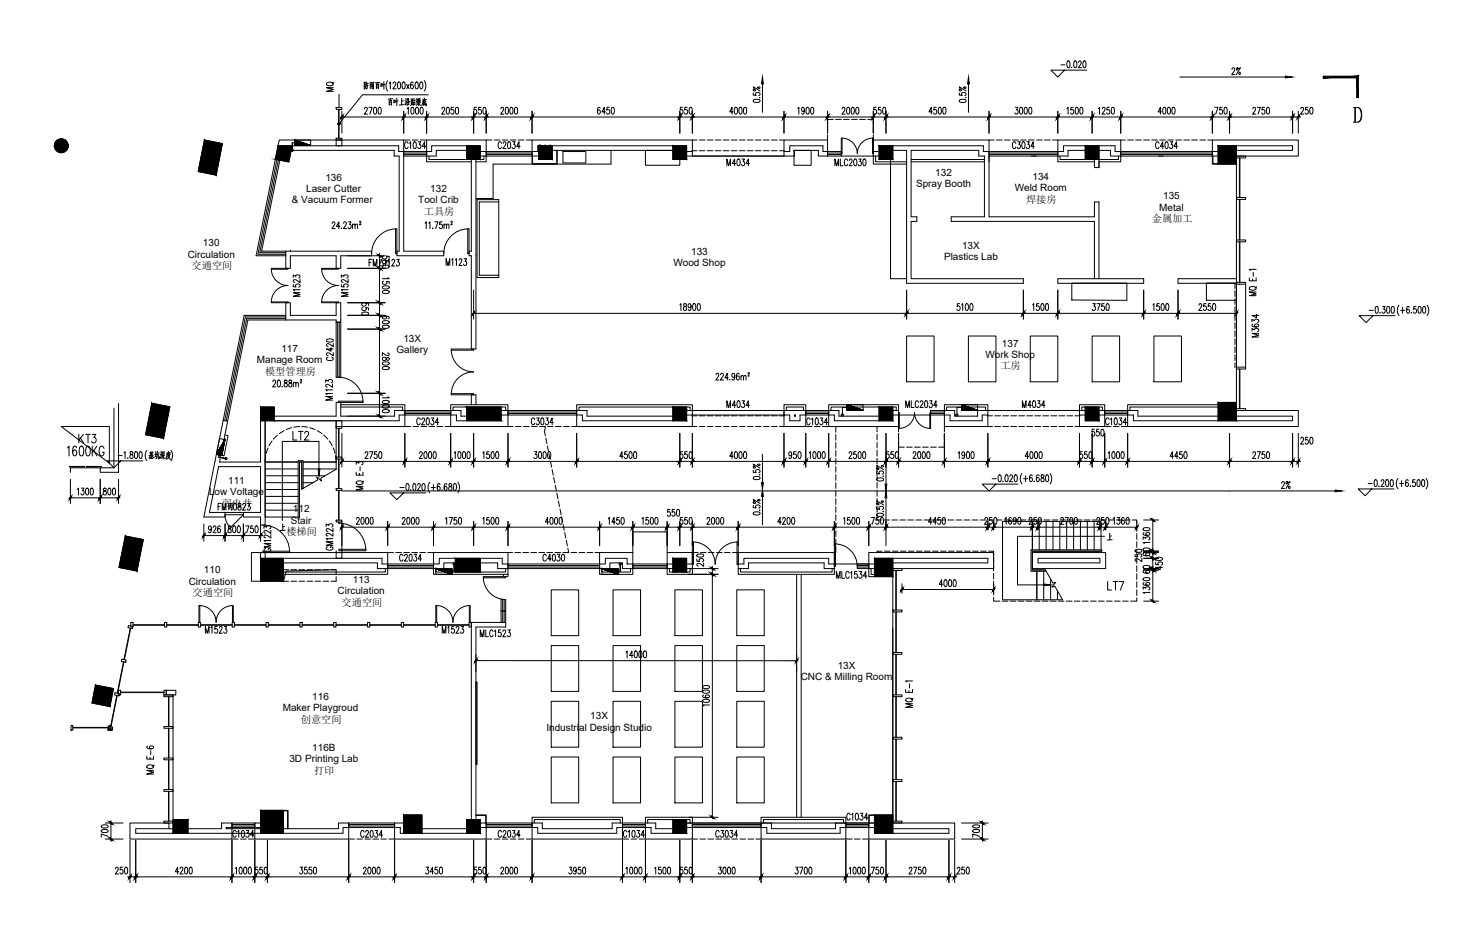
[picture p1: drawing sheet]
<svg xmlns="http://www.w3.org/2000/svg" width="432mm" height="279mm" viewBox="0 0 432 279" stroke-linecap="round" stroke-linejoin="round" font-family="sans-serif">
<defs><g id="words">
<g font-size="5.7">
<text x="22.2" y="131.6">KT3</text>
<text x="85.4" y="130.9">LT2</text>
<text x="43" y="136.5">基坑深度</text>
<text x="325.3" y="175">LT7</text>
</g>
<g font-size="5.3">
<text x="361.9" y="23.3">2%</text>
<text x="99.5" y="28.2" transform="rotate(-90 99.5 28.2)">MQ</text>
<text x="106.5" y="27.5">防雨百叶</text>
<text x="107.9" y="79.7">FM</text>
<text x="371.5" y="88.2" transform="rotate(-90 371.5 88.2)">MQ</text>
<text x="108.3" y="141.1" transform="rotate(-90 108.3 141.1)">E-3</text>
<text x="108.3" y="145.3" transform="rotate(-90 108.3 145.3)">MQ</text>
<text x="376.4" y="145">2%</text>
<text x="46.6" y="224.7" transform="rotate(-90 46.6 224.7)">E-6</text>
<text x="46.6" y="229" transform="rotate(-90 46.6 229)">MQ</text>
</g>
<g font-size="4.9">
<text x="145.7" y="44.8">C2034</text>
<text x="339.4" y="44.8">C4034</text>
<text x="371.1" y="84" transform="rotate(-90 371.1 84)">E-1</text>
<text x="371.8" y="100.5" transform="rotate(-90 371.8 100.5)">M3634</text>
<text x="63.5" y="151.3">FM</text>
<text x="67.7" y="151.3">0823</text>
<text x="269.9" y="205" transform="rotate(-90 269.9 205)">E-1</text>
<text x="145.7" y="247.6">C2034</text>
</g>
<g font-size="3">
<text x="302.2" y="59.7">焊接房</text>
<text x="124.8" y="63.2">工具房</text>
<text x="339.3" y="65.4">金属加工</text>
<text x="56.4" y="79.3">交通空间</text>
<text x="78.1" y="110.3">模型管理房</text>
<text x="294.7" y="108.8">工房</text>
<text x="65.3" y="149.2">弱电井</text>
<text x="84.4" y="157.6">楼梯间</text>
<text x="56.7" y="175.5">交通空间</text>
<text x="100.6" y="178.4">交通空间</text>
<text x="88.6" y="212.8">创意空间</text>
<text x="92.5" y="227.7">打印</text>
</g>
<g font-size="2.9">
<text x="95.8" y="53.3">136</text>
<text x="275.5" y="51.8">132</text>
<text x="304.1" y="53">134</text>
<text x="85.9" y="59.7">&amp; Vacuum Former</text>
<text x="90.2" y="56.7">Laser Cutter</text>
<text x="123.2" y="59.9">Tool Crib</text>
<text x="126.7" y="56.5">132</text>
<text x="269.8" y="55.2">Spray Booth</text>
<text x="298.9" y="56.4">Weld Room</text>
<text x="342.6" y="58.6">135</text>
<text x="341.5" y="62">Metal</text>
<text x="55.3" y="75.9">Circulation</text>
<text x="59.8" y="72.5">130</text>
<text x="203.6" y="75.1">133</text>
<text x="278.1" y="76.6">Plastics Lab</text>
<text x="283.4" y="73.2">13X</text>
<text x="198.3" y="78.5">Wood Shop</text>
<text x="118.8" y="100.7">13X</text>
<text x="75.7" y="107">Manage Room</text>
<text x="82.9" y="103.6">117</text>
<text x="116.8" y="104">Gallery</text>
<text x="290.3" y="105.4">Work Shop</text>
<text x="295.1" y="102">137</text>
<text x="67.2" y="142.4">111</text>
<text x="61.6" y="145.8">Low Voltage</text>
<text x="85.7" y="154.2">Stair</text>
<text x="86.3" y="150.9">112</text>
<text x="55.6" y="172.1">Circulation</text>
<text x="60.1" y="168.7">110</text>
<text x="104" y="171.7">113</text>
<text x="99.5" y="175">Circulation</text>
<text x="246.7" y="196.9">13X</text>
<text x="235.8" y="200.3">CNC &amp; Milling Room</text>
<text x="83.3" y="209.4">Maker Playgroud</text>
<text x="92" y="206.1">116</text>
<text x="160.9" y="215.1">Industrial Design Studio</text>
<text x="173.9" y="211.7">13X</text>
<text x="92" y="221">116B</text>
<text x="85.3" y="224.4">3D Printing Lab</text>
</g>
</g></defs>
<!-- layer: S-XP-LG -->
<g fill="none" stroke="#000" stroke-width=".29">
<circle cx="86.1" cy="44.3" r=".33"/>
<circle cx="66.6" cy="135" r=".33"/>
<circle cx="248.1" cy="122.2" r=".33"/>
<circle cx="281.9" cy="122.2" r=".33"/>
<circle cx="133.8" cy="166" r=".33"/>
<circle cx="182.7" cy="166" r=".33"/>
</g>
<!-- layer: S-XP -->
<path d="M86.1 42v2.3v-2.3M86.1 42h.7M249.5 120h-1.4v2.2M283.2 120h-1.3v2.2M64.4 134.6l2.2 .4-2.2-.4M64.5 133.9l-.1 .7M133.1 168.3h.7M133.8 168.3v-2.3v2.3M182 168.3h.7M182.7 168.3v-2.3v2.3" fill="none" stroke="#000" stroke-width=".29"/>
<!-- layer: S-XIAO -->
<g fill="none" stroke="#000" stroke-width=".29">
<path d="M86.8 41.2h4.7v1.7h-4.7zM86.8 41.5l.1-.2-.1 .2M86.8 41.6l.2-.3-.2 .3M86.8 41.9l.3-.5-.3 .5M86.8 42.2l.5-.8-.5 .8M86.8 42.3l.6-.9-.6 .9M86.8 42.5l.7-1-.7 1M86.8 41.2h.1M86.8 41.2v.2zM86.9 41.3l-.1 .1M86.9 41.3l-.1 .3M87 41.3l-.2 .3 .2-.3"/>
<path d="M87 41.3l-.2 .5 .3-.4M87.1 41.4l-.3 .5 .3-.5M87.1 41.4l-.3 .6 .4-.6M87.2 41.4l-.4 .7 .4-.7M87.2 41.4l-.4 .7M87.3 41.4l-.5 .7 .5-.7M87.3 41.4l-.5 .8M87.3 41.4l-.5 .9M87.4 41.4l-.6 1M87.4 41.4l-.6 1.1zM87.4 41.4l-.6 1 .6-.9M87.5 41.5l-.7 1.2 .8-1.2"/>
<path d="M87.5 41.5l-.7 1.1 .7-1.1M87.6 41.5l-.8 1.3zM87.6 41.5l-.8 1.3M87.6 41.5l-.8 1.3 .8-1.3M87.7 41.5l-.9 1.4 .9-1.4M87.7 41.5l-.9 1.4M87.7 41.6l-.8 1.3 .9-1.3M87.8 41.6l-.9 1.3 .9-1.3M87.8 41.6l-.8 1.3zM87.9 41.6l-.8 1.3M87.9 41.6l-.8 1.3 .9-1.3M88 41.6l-.8 1.3 .8-1.3"/>
<path d="M88 41.6l-.8 1.3zM88 41.7l-.7 1.2 .7-1.2M88.1 41.7l-.8 1.2zM88.1 41.7l-.8 1.2M88.2 41.7l-.8 1.2 .8-1.2M88.2 41.7l-.7 1.2 .7-1.2M88.3 41.8l-.7 1.1M88.3 41.8l-.7 1.1 .7-1.1M88.4 41.8l-.8 1.1 .8-1.1M88.4 41.8l-.7 1.1 .7-1.1M88.4 41.8l-.6 1.1M88.5 41.8l-.7 1.1z"/>
<path d="M88.5 41.8l-.6 1.1 .6-1.1M88.6 41.8l-.7 1.1zM88.6 41.9l-.6 1 .6-1M88.6 41.9l-.6 1zM88.7 41.9l-.7 1M88.7 41.9l-.6 1 .6-1M88.7 41.9l-.6 1zM88.8 41.9l-.6 1 .6-1M88.8 41.9l-.6 1zM88.8 41.9l-.6 1 .7-1M88.9 41.9l-.6 1M88.9 42l-.6 .9 .6-.9"/>
<path d="M88.9 42l-.6 .9zM89 42l-.6 .9zM89.1 42l-.6 .9 .6-.9M89.1 42l-.6 .9M89.1 42l-.5 .9 .5-.9M89.1 42l-.5 .9 .5-.8M89.2 42.1l-.6 .8 .6-.8M89.2 42.1l-.5 .8 .5-.8M89.3 42.1l-.6 .8 .6-.8M89.3 42.1l-.6 .8M89.3 42.1l-.5 .8zM89.4 42.1l-.5 .8 .5-.8"/>
<path d="M89.4 42.1l-.5 .8zM89.4 42.1l-.4 .8 .4-.8M89.5 42.2l-.5 .7M89.5 42.2l-.4 .7zM89.5 42.2l-.4 .7 .4-.7M89.6 42.2l-.4 .7M89.7 42.2l-.5 .7 .5-.7M89.7 42.2l-.4 .7zM89.7 42.2l-.4 .7 .4-.7M89.8 42.2l-.4 .7zM89.8 42.3l-.4 .6 .4-.6M89.8 42.3l-.3 .6"/>
<path d="M89.9 42.3l-.4 .6 .4-.6M89.9 42.3l-.3 .6 .3-.6M90 42.3l-.4 .6zM90 42.3l-.3 .6 .3-.6M90 42.3l-.3 .6M90.1 42.3l-.4 .6 .4-.6M90.1 42.4l-.4 .5 .4-.5M90.1 42.4l-.3 .5 .3-.5M90.1 42.4l-.3 .5zM90.2 42.4l-.3 .5 .3-.5M90.2 42.4l-.3 .5M90.2 42.4l-.2 .5 .2-.5"/>
<path d="M90.2 42.4l-.2 .5zM90.3 42.4l-.3 .5 .4-.4M90.4 42.5l-.3 .4 .3-.4M90.4 42.5l-.2 .4M90.4 42.5l-.2 .4zM90.5 42.5l-.3 .4 .3-.4M90.5 42.5l-.2 .4 .2-.4M90.6 42.5l-.2 .4 .2-.4M90.6 42.5l-.2 .4M90.6 42.5l-.2 .4 .2-.3M90.7 42.6l-.2 .3 .2-.3M90.7 42.6l-.2 .3z"/>
<path d="M90.8 42.6l-.2 .3 .2-.3M90.8 42.6l-.2 .3M90.9 42.6l-.2 .3 .2-.3M90.9 42.6l-.1 .3 .1-.2M90.9 42.7v.2M91.1 42.7l-.2 .2 .2-.2M91.1 42.7l-.1 .2zM91.1 42.7l-.1 .2 .1-.2M91.1 42.7v.2zM91.2 42.7h.1M91.3 42.8l-.2 .1M91.3 42.8h.1"/>
<path d="M91.4 42.8h.1M91.4 42.8l-.1 .1M91.5 42.9h.1M249.5 119.2l1.5 1.6M249.5 119.3l1.4 1.5M249.5 119.4l1.3 1.4M249.5 119.5l1.2 1.3M249.5 119.6l1.1 1.2M249.5 119.7l1 1.1M249.5 119.8l.9 1M249.5 119.9l.9 .9M249.5 119.9l.7 .9"/>
<path d="M249.5 119.2l1.6 1.6M249.6 119.2l1.6 1.6-1.6-1.6M249.6 119.2l1.6 1.6M249.7 119.2l1.5 1.6-1.5-1.6M249.7 119.2l1.6 1.6-1.6-1.6M249.8 119.3l1.5 1.5M249.8 119.3l1.5 1.5-1.5-1.5M249.8 119.3l1.5 1.5-1.4-1.5M249.9 119.3l1.5 1.5M249.9 119.3l1.5 1.5-1.5-1.5M250 119.3l1.4 1.5-1.4-1.5M250 119.4l1.5 1.4-1.5-1.4"/>
<path d="M250.1 119.4l1.4 1.4M250.1 119.4l1.4 1.4-1.4-1.4M250.1 119.4l1.4 1.4-1.3-1.4M250.2 119.4l1.4 1.4M250.2 119.4l1.4 1.4-1.4-1.4M250.3 119.4l1.3 1.4-1.3-1.4M250.3 119.4l1.4 1.4M250.4 119.5l1.3 1.3M250.5 119.5l1.3 1.3-1.3-1.3M250.6 119.5l1.2 1.3zM250.6 119.6l1.3 1.2M250.6 119.6l1.3 1.2-1.2-1.2"/>
<path d="M250.7 119.6l1.2 1.2M250.8 119.6l1.2 1.2-1.2-1.2M250.8 119.6l1.2 1.2-1.1-1.2M250.9 119.6l1.1 1.2M250.9 119.6l1.1 1.2-1.1-1.2M251 119.7l1.1 1.1zM251 119.7l1.1 1.1-1.1-1.1M251.1 119.7l1 1.1M251.1 119.7l1.1 1.1zM251.1 119.7l1.1 1.1-1-1.1M251.2 119.7l1 1.1M251.2 119.8l1.1 1-1-1"/>
<path d="M251.3 119.8l1 1-1-1M251.4 119.8l.9 1M251.4 119.8l1 1-1-1M251.4 119.8l1 1-.9-1M251.5 119.9l.9 .9M251.5 119.9l.9 .9-.9-.9M251.6 119.9l.9 .9-.9-.9M251.6 119.9l.9 .9M251.6 119.9l.9 .9-.8-.9M251.7 119.9l.9 .9-.9-.9M251.7 119.9l.9 .9M251.8 119.9l.8 .9-.8-.9"/>
<path d="M251.9 120l.8 .8-.8-.8M283.2 119.2h4.7v1.6h-4.7zM283.2 119.2l1.5 1.6M283.2 119.3l1.5 1.5M283.2 119.4l1.4 1.4M283.2 119.5l1.3 1.3M283.2 119.6l1.2 1.2M283.2 119.7l1.1 1.1M283.2 119.8l1 1M283.2 119.9l.9 .9M283.2 119.9l.8 .9M283.2 119.2l1.7 1.6"/>
<path d="M283.3 119.2l1.6 1.6zM283.3 119.2l1.6 1.6-1.5-1.6M283.4 119.2l1.5 1.6M283.4 119.2l1.6 1.6zM283.5 119.2l1.5 1.6-1.5-1.6M283.5 119.3l1.5 1.5-1.5-1.5M283.6 119.3l1.4 1.5M283.6 119.3l1.5 1.5-1.5-1.5M283.7 119.3l1.4 1.5M283.7 119.3l1.5 1.5-1.5-1.5M283.8 119.4l1.4 1.4-1.4-1.4M283.8 119.4l1.5 1.4"/>
<path d="M283.9 119.4l1.4 1.4-1.4-1.4M283.9 119.4l1.4 1.4-1.3-1.4M284 119.4l1.4 1.4-1.4-1.4M284 119.4l1.4 1.4-1.3-1.3M284.1 119.5l1.3 1.3M284.1 119.5l1.3 1.3-1.2-1.3M284.2 119.5l1.3 1.3-1.3-1.3M284.2 119.5l1.3 1.3M284.3 119.5l1.3 1.3-1.3-1.3M284.4 119.6l1.2 1.2M284.4 119.6l1.2 1.2-1.2-1.2M284.5 119.6l1.2 1.2z"/>
<path d="M284.5 119.6l1.2 1.2-1.2-1.2M284.5 119.6l1.2 1.2M284.6 119.6l1.2 1.2-1.2-1.2M284.7 119.6l1.1 1.2M284.7 119.7l1.1 1.1-1.1-1.1M284.7 119.7l1.1 1.1-1-1.1M284.8 119.7l1.1 1.1M284.9 119.7l1 1.1-1-1.1M284.9 119.7l1.1 1.1-1.1-1M285 119.8l1 1M285 119.8l1 1-.9-1M285.1 119.8l1 1"/>
<path d="M285.1 119.8l1 1-.9-1M285.2 119.8l.9 1-.9-1M285.2 119.9l1 .9M285.3 119.9l.9 .9-.9-.9M285.4 119.9l.9 .9M285.4 119.9l.9 .9-.9-.9M285.5 119.9l.8 .9-.8-.9M285.5 119.9l.9 .9M285.6 120l.8 .8-.8-.8M63.8 133.7l.1 .1zM63.8 133.6l.2 .2h-.3M63.8 133.6l.2 .2-.2-.2"/>
<path d="M63.8 133.6l.3 .2-.3-.2M63.9 133.6l.2 .3-.3-.3M63.9 133.5l.3 .4-.3-.3M63.9 133.5l.3 .4-.3-.4M63.9 133.5l.4 .4-.4-.4M63.9 133.5l.4 .4M63.9 133.4l.5 .5-.5-.5M63.9 133.4l.6 .5M64 133.4l.5 .5M64 133.3l.6 .6M64 133.3l.7 .7M64 133.2l.8 .8"/>
<path d="M64.1 133.2l.8 .8-.8-.8M64.1 133.2l.8 .8zM64.1 133.1l.9 .9M64.1 133.1l1 .9M64.1 133l1.1 1.1M64.2 133l1 1.1M64.2 133l1.1 1.1M64.2 133l1.1 1.1-1.1-1.1M64.2 132.9l1.1 1.2-1.1-1.1M64.2 132.9l1.1 1.1-1.1-1.1M64.2 132.9l1.1 1.1M64.3 132.9l1 1.1"/>
<path d="M64.3 132.9l1.1 1.1M64.3 132.8l1.1 1.1zM64.3 133.9l-.4-.4 .4 .4M64.3 132.8l1.1 1.1-1.1-1.1M64.3 132.8l1.1 1M64.3 132.8l1.1 1-1.1-1M64.3 133.9l-.4-.5 .5 .5M64.3 132.7l1.1 1.1zM64.3 132.7l1.1 1M64.4 132.7l1 1zM64.4 132.7l1 1-1-1M64.4 132.6l1 1.1"/>
<path d="M64.4 133.9l-.5-.5 .5 .5M64.4 132.6l1 1-1-1M64.4 132.5l1 1M64.4 132.6l1 .9M64.5 132.5l.9 1-.9-1M64.5 132.5l.9 .9M64.5 132.4l1 1zM64.5 133.9l-.5-.5 .5 .5M64.5 132.4l1 .9-1-.9M64.5 132.4l1 .9M64.6 132.4l.9 .9-.9-.9M64.6 132.3l.9 1z"/>
<path d="M64.6 132.3l.9 .9M64.6 133.9l-.6-.6 .6 .6M64.6 134l-.6-.7 .7 .7M64.7 129.1l1.5 .3-.9 4.7-1.6-.3zM64.7 132.2l.8 .9-.9-.9M64.7 132.2l.8 .8zM64.7 132.2l.8 .8M64.7 132.1l.8 .9-.8-.9M64.7 132.1l.8 .8-.8-.8M64.7 132.1l.8 .8zM64.7 132.1l.9 .8-.9-.8M64.7 132l.9 .9"/>
<path d="M64.7 132l.9 .8M64.8 132l.8 .8M64.8 131.9l.8 .9zM64.8 131.9l.8 .8-.8-.8M64.8 131.9l.8 .8M64.8 134l-.7-.8 .8 .8M64.8 131.8l.8 .8-.8-.8M64.9 131.8l.7 .8M64.9 131.8l.7 .7M64.9 131.7l.8 .8M64.9 131.7l.8 .7-.8-.7M65 131.7l.7 .7"/>
<path d="M65 131.6l.7 .7-.7-.7M65 131.6l.7 .6M65.1 131.5l.6 .6-.6-.6M65.1 131.4l.6 .7-.6-.7M65.1 131.4l.6 .7M65.1 134l-1-1 1.1 1.1M65.1 131.4l.6 .6-.6-.6M65.2 131.3l.5 .7-.6-.6M65.2 131.3l.6 .6zM65.2 131.2l.6 .7M65.2 131.2l.6 .6-.6-.6M65.2 131.2l.6 .6z"/>
<path d="M65.2 131.2l.6 .5M65.2 131.1l.6 .6-.6-.6M65.3 131.1l.5 .6zM65.3 131.1l.5 .5zM65.3 131.1l.5 .5M65.3 131l.5 .5-.5-.5M65.3 131l.5 .5zM65.4 131l.4 .5-.4-.5M65.4 130.9l.5 .5-.5-.5M65.4 130.9l.5 .5M65.4 130.9l.5 .4M65.5 130.8l.4 .5-.5-.5"/>
<path d="M65.5 130.8l.4 .4M65.5 130.7l.4 .5-.4-.4M65.5 133.1l-.9-.9 .9 .9M65.5 130.7l.4 .4-.4-.4M65.5 130.7l.4 .4M65.5 130.6l.4 .4M65.6 130.6l.3 .4M65.6 130.6l.3 .4-.3-.4M65.6 130.6l.3 .3M65.6 130.5l.4 .4zM65.7 130.5l.3 .3-.4-.3M65.7 130.4l.3 .4z"/>
<path d="M65.7 132.2l-.6-.7 .6 .7M65.7 130.4l.3 .3zM65.7 130.3l.3 .3-.3-.3M65.8 130.3l.2 .3zM65.8 130.3l.2 .3M65.8 131.6l-.5-.5 .5 .5M65.8 130.2l.2 .3-.2-.3M65.8 130.2l.3 .2M65.8 130.2l.3 .2-.3-.2M65.9 130.1l.2 .3-.3-.2M65.9 131.1l-.4-.4 .4 .4M65.9 130.1l.2 .2"/>
<path d="M65.9 130l.2 .2-.2-.2M65.9 130l.2 .1M66 129.9l.1 .2M66 129.9l.1 .1-.1-.1M66 129.9h.1M66 129.8l.2 .1zM66.1 129.8l.1 .1-.1-.1M66.1 129.8h.1M66.1 129.7l.1 .1M66.1 130l-.1-.1 .1 .1M66.1 129.7h.1M66.1 129.6h.1"/>
<path d="M66.2 129.6h.1M66.2 129.5h.1M249.5 120.1l.7 .7M249.5 120.1l.6 .7M249.5 120.2l.5 .6M249.5 120.3l.4 .5M249.5 120.4l.3 .4M249.5 120.5l.2 .3M249.5 120.6l.1 .2M249.5 120.7v.1M249.5 120.8h.1M249.6 120.8h.1"/>
<path d="M249.7 120.8l-.2-.2 .2 .2M249.8 120.8l-.3-.3 .3 .3M250 120.8l-.5-.5 .5 .5M250 120.8l-.5-.6 .5 .6M250.1 120.8l-.6-.7 .6 .7M250.2 120.8l-.7-.8 .7 .8M250.3 120.8l-.8-.9 .8 .9M250.4 120.8l-.9-1 .9 1M250.6 120.8l-1.1-1.2 1.1 1.2M250.7 120.8l-1.2-1.2 1.2 1.2M250.8 120.8l-1.3-1.3 1.3 1.3M250.9 120.8l-1.4-1.4 1.4 1.4"/>
<path d="M251 120.8l-1.5-1.5 1.5 1.5M251.1 120.8l-1.6-1.6 1.6 1.6M251.5 120.8l-1.4-1.4 1.4 1.4M251.6 120.8l-1.4-1.4 1.4 1.4M252 120l.7 .8M252 120.1l.9 .7M252.1 120.1l.7 .7-.7-.7M252.1 120.1l.7 .7-.6-.7M252.2 120.1l.7 .7-.7-.7M252.2 120.1l.9 .7M252.4 120.2l.6 .6-.6-.6M252.5 120.2l.6 .6z"/>
<path d="M252.6 120.2l.5 .6-.5-.6M252.7 120.3l.5 .5M252.7 120.3l.5 .5-.5-.5M252.8 120.3l.5 .5M252.8 120.3l.5 .5-.4-.5M252.9 120.3l.5 .5M252.9 120.3l.5 .5-.4-.5M253 120.4l.4 .4-.4-.4M253.1 120.4l.4 .4-.4-.4M253.2 120.4l.3 .4M253.2 120.5l.4 .3-.3-.3M253.3 120.5l.3 .3-.3-.3"/>
<path d="M253.3 120.8l-.4-.5 .4 .5M253.3 120.5l.3 .3M253.4 120.5l.3 .3-.3-.3M253.4 120.8l-.4-.4 .4 .4M253.5 120.5l.2 .3M253.5 120.5l.2 .3-.2-.3M253.5 120.8l-.4-.4 .4 .4M253.5 120.5l.3 .3-.3-.2M253.5 120.6l.3 .2-.2-.2M253.6 120.6l.2 .2-.2-.2M253.6 120.6l.3 .2M253.7 120.6l.1 .2-.1-.2"/>
<path d="M253.7 120.6l.2 .2-.2-.2M253.8 120.6l.1 .2-.1-.2M253.8 120.6l.2 .2-.2-.2M253.8 120.7l.2 .1-.1-.1M253.9 120.7l.1 .1M253.9 120.7h.1M254 120.7h.1M254 120.7l.1 .1M254.1 120.7h.1M254.1 120.7l-4.6 .1v-1.6h4.7v1.6M283.2 120.1l.7 .7M283.2 120.1l.6 .7"/>
<path d="M283.2 120.2l.5 .6M283.2 120.3l.4 .5M283.2 120.4l.3 .4M283.2 120.5l.2 .3M283.2 120.6l.2 .2M283.2 120.7l.1 .1M283.2 120.8h.1M283.3 120.8h.1M283.3 120.8l-.1-.1 .1 .1M283.4 120.8l-.2-.2 .2 .2M283.5 120.8l-.3-.3 .3 .3M283.6 120.8l-.4-.4 .4 .4"/>
<path d="M283.7 120.8l-.5-.5 .5 .5M283.8 120.8l-.6-.6 .6 .6M283.9 120.8l-.7-.7 .7 .7M284 120.8l-.8-.8 .8 .8M284.1 120.8l-.9-.9 .9 .9M284.2 120.8l-1-1 1 1M284.3 120.8l-1.1-1.1 1.1 1.1M284.4 120.8l-1.2-1.2 1.2 1.2M284.5 120.8l-1.3-1.3 1.3 1.3M284.6 120.8l-1.4-1.4 1.4 1.4M284.7 120.8l-1.5-1.5 1.5 1.5M284.8 120.8l-1.6-1.6 1.6 1.6"/>
<path d="M285.7 120l.7 .8M285.7 120l.8 .8-.8-.8M285.7 120l.8 .8-.7-.8M285.8 120.1l.7 .7-.7-.7M285.9 120.1l.6 .7M285.9 120.1l.7 .7-.7-.7M286 120.1l.6 .7M286 120.1l.7 .7-.7-.7M286 120.1l.7 .7-.6-.7M286.1 120.8l-1-1 1 1M286.1 120.1l.6 .7M286.1 120.2l.7 .6-.7-.6"/>
<path d="M286.1 120.8l-.9-1 .9 1M286.2 120.2l.6 .6-.6-.6M286.2 120.2l.6 .6M286.3 120.2l.5 .6-.5-.6M286.3 120.2l.6 .6-.6-.6M286.4 120.2l.5 .6zM286.4 120.3l.5 .5M286.4 120.3l.5 .5-.5-.5M286.5 120.3l.5 .5-.5-.5M286.6 120.3l.4 .5M286.7 120.8l-.7-.7 .7 .7M286.7 120.3l.4 .5"/>
<path d="M286.7 120.3l.4 .5-.4-.5M286.7 120.4l.5 .4zM286.8 120.4l.4 .4-.4-.4M286.8 120.4l.4 .4M286.8 120.4l.4 .4-.3-.4M286.9 120.4l.4 .4-.4-.4M286.9 120.4l.4 .4M287 120.5l.3 .3-.3-.3M287 120.5l.4 .3-.3-.3M287.1 120.5l.3 .3-.3-.3M287.1 120.5l.3 .3M287.2 120.5l.2 .3-.2-.3"/>
<path d="M287.2 120.5l.3 .3-.3-.3M287.3 120.6l.2 .2M287.3 120.6l.2 .2-.2-.2M287.3 120.6l.2 .2-.1-.2M287.4 120.6l.2 .2M287.4 120.6l.2 .2-.2-.2M287.5 120.6l.1 .2-.1-.2M287.5 120.6l.2 .2M287.5 120.6l.2 .2-.1-.2M287.6 120.8l-.2-.2 .2 .2M287.6 120.7l.1 .1-.1-.1M287.6 120.7h.1"/>
<path d="M287.6 120.8l-.1-.2 .1 .2M287.6 120.7l.2 .1M287.7 120.7h.1M287.8 120.7h.1M287.8 120.7l.1 .1M287.9 120.8h.1M128.4 167.5h4.7v1.6h-4.7zM128.4 167.5h.1M128.5 167.5h.1M128.6 167.5h.1M128.6 167.6h.1M128.7 167.6l.1-.1-.1 .1"/>
<path d="M128.8 167.6l.1-.1-.1 .1M128.9 167.5l-.2 .1M128.9 167.7l.1-.2-.1 .2M129 167.5l-.1 .2zM129 167.7l.2-.2-.2 .2M129 167.7l.2-.2-.1 .2M129.1 167.5l-.2 .2zM129.1 167.7l.2-.2-.2 .2M129.1 167.7l.2-.2-.1 .2M129.1 167.5l-.1 .2M129.2 167.8l.2-.3-.2 .3M129.3 167.8l.2-.3-.2 .3"/>
<path d="M129.3 167.8l.3-.3-.3 .3M129.3 167.5l-.1 .2M129.4 167.8l.3-.3-.3 .3M129.4 167.5l-.1 .3zM129.5 167.8l.2-.3-.2 .3M129.6 167.9l.3-.4-.3 .4M129.6 167.5l-.2 .3M129.7 167.9l.3-.4-.3 .4M129.7 167.9l.3-.4-.3 .5M129.7 167.5l-.2 .4zM129.8 168l.3-.5-.3 .5M129.8 167.5l-.2 .4"/>
<path d="M129.9 168l.3-.5-.3 .5M129.9 168l.4-.5-.4 .5M130 168l.3-.5-.3 .5M130 168l.5-.5-.4 .6M130.1 167.5l-.4 .5M130.1 168.1l.4-.6-.4 .6M130.1 167.5l-.3 .5zM130.2 167.5l-.3 .5zM130.3 168.1l.4-.6-.4 .6M130.3 167.5l-.4 .5M130.3 168.1l.5-.6-.5 .6M130.4 168.2l.4-.7-.4 .7"/>
<path d="M130.4 168.2l.5-.7-.5 .7M130.4 168.2l.6-.7-.5 .7M130.5 168.2l.5-.7-.5 .7M130.5 167.5l-.4 .6M130.6 167.5l-.4 .6zM130.6 168.2l.5-.7-.5 .7M130.7 167.5l-.5 .6zM130.8 167.5l-.5 .6M130.8 168.3l.6-.8-.6 .8M131 168.4l.6-.9-.6 .9M131 167.5l-.5 .7M131 167.5l-.5 .7z"/>
<path d="M131.1 168.4l.8-.9-.7 1M131.1 167.5l-.5 .7zM131.2 168.5l.7-1-.7 1M131.2 168.5l.7-1-.6 1M131.2 167.5l-.5 .8 .7-.8-.6 .8M131.3 168.5l.7-1-.7 1M131.4 168.5l.7-1-.7 1M131.5 168.5l.7-1-.7 1M131.5 167.5l-.6 .9zM131.5 167.5l-.6 .8M131.5 168.6l.7-1.1-.7 1.1M131.5 168.6l.8-1.1-.7 1.1"/>
<path d="M131.6 167.5l-.6 .9zM131.6 168.6l.7-1.1-.7 1.1M131.7 168.6l.8-1.1-.8 1.1M131.7 167.5l-.6 .9M131.7 168.6l.9-1.1-.8 1.1M131.8 168.6l.8-1.1-.8 1.1M131.8 168.6l.8-1.1-.8 1.2M131.9 168.7l.8-1.2-.8 1.2M131.9 167.5l-.6 1M132 168.7l.8-1.2-.8 1.2M132 167.5l-.6 1zM132.1 168.8l.8-1.3-.8 1.3"/>
<path d="M132.1 168.8l.9-1.3-.9 1.3M132.1 167.5l-.7 1zM132.2 168.8l.8-1.3-.8 1.3M132.2 167.5l-.7 1M132.3 168.8l.8-1.1-.8 1.1M132.4 168.9l.7-1.1-.6 1.1M132.4 167.5l-.8 1.1M132.5 168.9l.6-1-.6 1M132.5 168.9l.6-.9-.6 .9M132.5 168.9l.6-.8-.6 .8M132.7 167.5l-.8 1.2M132.7 168.9l.4-.5-.4 .5"/>
<path d="M132.7 167.5l-.8 1.2zM132.8 169l.3-.5-.3 .5M132.8 169l.3-.4-.3 .4M132.9 167.5l-.9 1.2zM132.9 167.5l-.8 1.3M132.9 169.1l.2-.3-.1 .3M133 167.5l-.9 1.3zM133 169.1l.1-.2-.1 .2M133 167.5l-.8 1.3zM133.1 169.1h.1M133.1 169l-.1 .1M133.1 169h.1"/>
<path d="M133.1 168.9l-.1 .2 .1-.2M133.1 168.8l-.2 .2M133.1 168.7l-.2 .3zM133.1 168.6l-.3 .4zM133.1 168.5l-.3 .5zM133.1 168.4l-.4 .6zM133.1 168.3l-.4 .6M133.1 168.3l-.5 .6 .5-.6M133.1 168.2l-.5 .7M133.1 167.7l-.8 1.1 .8-1.1M133.1 167.6l-.8 1.2M133.1 167.5l-.8 1.3"/>
<path d="M133.1 168.9l-.1 .2M133.1 168.6l-.2 .4M133.1 168.4l-.4 .6M133.1 167.7l-.8 1.1M133.1 167.5l-.9 1.3M177.3 167.5h4.7v1.6h-4.7zM177.3 167.5h.1M177.4 167.5h-.1M177.4 167.5h.1M177.6 167.6h.1M177.6 167.5h-.2M177.6 167.6l.1-.1-.1 .1"/>
<path d="M177.7 167.6l.1-.1-.1 .1M177.8 167.5l-.1 .1zM177.8 167.6l.1-.1-.1 .1M177.8 167.6l.1-.1-.1 .2M177.8 167.7l.2-.2-.2 .2M177.9 167.7l.1-.2-.1 .2M177.9 167.5l-.1 .1M177.9 167.7l.2-.2-.2 .2M178 167.7l.1-.2-.1 .2M178 167.7l.2-.2-.2 .2M178 167.7l.3-.2-.2 .3M178.1 167.5l-.2 .2"/>
<path d="M178.1 167.5l-.1 .2zM178.2 167.8l.2-.3-.2 .3M178.2 167.8l.1-.3-.1 .3M178.3 167.8l.2-.3-.2 .3M178.3 167.8l.3-.3-.3 .3M178.3 167.5l-.2 .3M178.3 167.8l.3-.3-.2 .3M178.4 167.9l.3-.4-.3 .4M178.4 167.5l-.2 .3zM178.5 167.9l.2-.4-.2 .4M178.6 167.5l-.3 .3M178.6 167.9l.4-.4-.4 .5"/>
<path d="M178.7 168l.3-.5-.3 .5M178.7 167.5l-.3 .4zM178.8 168l.3-.5-.3 .5M178.8 168l.4-.5-.4 .5M178.8 167.5l-.3 .4zM178.8 167.5l-.3 .4M178.9 168l.3-.5-.3 .5M179 168l.3-.5-.3 .6M179 168.1l.4-.6-.4 .6M179 167.5l-.3 .5zM179 167.5l-.3 .5M179.1 168.1l.5-.6-.5 .6"/>
<path d="M179.2 168.1l.4-.6-.4 .6M179.2 168.1l.5-.6-.5 .6M179.2 168.1l.5-.6-.4 .7M179.2 167.5l-.3 .5zM179.3 167.5l-.4 .5zM179.3 167.5l-.4 .5M179.3 168.2l.5-.7-.5 .7M179.4 167.5l-.4 .6zM179.4 168.2l.6-.7-.5 .7M179.5 167.5l-.4 .6zM179.5 167.5l-.4 .6M179.5 168.2l.5-.7-.5 .7"/>
<path d="M179.5 168.2l.6-.7-.5 .8M179.6 168.3l.5-.8-.5 .8M179.6 168.3l.6-.8-.6 .8M179.8 168.3l.5-.8-.5 .8M179.8 167.5l-.5 .7M179.8 168.3l.6-.8-.6 .8M179.8 167.5l-.4 .7zM179.9 168.4l.6-.9-.6 .9M179.9 168.4l.6-.9-.5 .9M180 168.4l.6-.9-.6 .9M180 167.5l-.5 .7M180.1 168.4l.6-.9-.6 .9"/>
<path d="M180.1 168.4l.7-.9-.7 1M180.2 168.5l.6-1-.6 1M180.2 167.5l-.5 .8zM180.2 167.5l-.5 .8M180.3 168.5l.6-1-.6 1M180.3 167.5l-.6 .8zM180.3 168.5l.7-1-.7 1M180.4 168.5l.7-1-.7 1M180.4 167.5l-.6 .9zM180.5 168.6l.7-1.1-.7 1.1M180.5 167.5l-.6 .9M180.5 168.6l.8-1.1-.7 1.1"/>
<path d="M180.6 168.6l.8-1.1-.8 1.1M180.7 168.6l.7-1.1-.7 1.1M180.7 168.6l.8-1.1-.8 1.1M180.7 167.5l-.7 .9M180.7 168.6l.9-1.1-.8 1.2M180.8 168.7l.8-1.2-.8 1.2M180.9 167.5l-.7 1zM180.9 168.7l.9-1.2-.8 1.2M180.9 168.7l.9-1.2-.9 1.2M180.9 167.5l-.7 1M181 168.7l.8-1.2-.8 1.2M181 167.5l-.7 1z"/>
<path d="M181.1 168.8l.9-1.3-.9 1.3M181.1 167.5l-.7 1zM181.2 167.5l-.8 1M181.2 167.5l-.7 1.1zM181.3 168.8l.7-1-.7 1M181.4 168.9l.6-1-.6 1M181.4 168.9l.6-.9-.5 .9M181.4 167.5l-.8 1.1M181.4 168.9l.6-.9-.6 .9M181.4 167.5l-.7 1.1zM181.6 168.9l.4-.6-.4 .6M181.6 167.5l-.8 1.2z"/>
<path d="M181.7 169l.3-.5-.2 .5M181.7 169l.3-.5-.3 .5M181.7 167.5l-.8 1.2M181.8 169l.2-.3-.2 .3M181.8 169l.2-.3-.1 .4M181.9 167.5l-.9 1.3zM181.9 167.5l-.8 1.3M181.9 169.1h.1M181.9 167.5l-.8 1.3zM182 169.1h.1M182 169v.1M182 169h.1"/>
<path d="M182 168.6l-.3 .4zM182 168.4l-.4 .6M182 168.4l-.4 .6 .4-.6M182 168.3l-.4 .6M182 168.3l-.4 .6 .4-.6M182 168.2l-.4 .7M182 168.2l-.5 .7M182 168.1l-.5 .8 .5-.8M182 167.8l-.6 1.1M182 167.8l-.7 1.1M182 167.7l-.7 1.1M182 167.6l-.8 1.2z"/>
<path d="M182 167.5l-.8 1.3zM182 168.9l-.1 .2M182 167.8l-.7 1M182 167.5l-.9 1.3"/>
</g>
<!-- layer: SEE -->
<g fill="none" stroke="#000" stroke-width=".29">
<path d="M243.7 37.4v1.6M243.7 39.7v1.5M245.4 35.2h-1.7v1.5M246.1 35.2h1.7M248.5 35.2h1.7M250.8 35.2h1.7M253.2 35.2h1.7M255.6 35.2h1.6v1.5M257.2 37.4v1.6M257.2 39.7v1.5M118.9 41.2h1.9M121.4 41.2h1.7"/>
<path d="M123.8 41.2h1.9M143.2 41.2h1.7M155 41.2h1.7M203.9 41.2h1.4M206 41.2h1.6M208.3 41.2h1.7M210.7 41.2h1.7M213 41.2h1.7M215.4 41.2h1.7M217.8 41.2h1.6M220.1 41.2h1.7M222.5 41.2h1.7"/>
<path d="M224.8 41.2h1.7M227.2 41.2h1.7M229.6 41.2h1.3M291.3 41.2h1.5M293.5 41.2h1.7M295.9 41.2h1.7M298.2 41.2h1.7M300.6 41.2h1.7M303 41.2h1.6M305.3 41.2h1.7M307.7 41.2h1.7M310 41.2h1.6"/>
<path d="M330.1 41.2h1.4M332.1 41.2h1.7M334.5 41.2h1.7M336.9 41.2h1.7M348.7 41.2h1.7M351 41.2h1.7M353.4 41.2h1.7M355.8 41.2h1.3M119.2 125.6h1.7M121.6 125.6h1.7M124 125.6h1.7M126.3 125.6h1.7"/>
<path d="M128.7 125.6h1.7M131.1 125.6h1.7M149.6 125.6h1.5M151.8 125.6h1.7M154.2 125.6h1.7M156.5 125.6h1.7M158.9 125.6h1.7M161.3 125.6h1.6M163.6 125.6h1.7M166 125.6h1.7M168.4 125.6h1.5M203.9 125.6h1.4"/>
<path d="M206 125.6h1.6M208.3 125.6h1.7M210.7 125.6h1.7M213 125.6h1.7M215.4 125.6h1.7M217.8 125.6h1.6M220.1 125.6h1.7M222.5 125.6h1.7M224.8 125.6h1.7M227.2 125.6h1.7M229.6 125.6h1.3M237.3 125.6h1.9"/>
<path d="M239.9 125.6h1.6M242.2 125.6h1.9M246.2 127.9v1.7M246.2 130.3v1.7M246.2 132.7v1.6M246.2 135v1.7M246.2 137.4v1.7M246.2 139.7v1.7M247.2 125.6h-1v1.7M247.9 125.6h1.6M250.2 125.6h1.7M252.6 125.6h1.7"/>
<path d="M254.9 125.6h1.7M257.3 125.6h1v1.6M258.3 127.9v1.7M258.3 130.2v1.7M258.3 132.6v1.7M258.3 135v1.6M258.3 137.3v1.7M258.3 139.7v1.7M264.7 130.1v1.5h1.7M264.7 125.6v1.5M264.7 127.8v1.6M267 131.6h1.7"/>
<path d="M269.4 131.6h1.7M271.8 131.6h1.6M274.1 131.6h1.7M278.2 130.1v1.5h-1.7M278.2 125.6v1.5M278.2 127.8v1.6M291 125.6h1.3M293 125.6h1.7M295.4 125.6h1.6M297.7 125.6h1.7M300.1 125.6h1.7M302.4 125.6h1.7"/>
<path d="M304.8 125.6h1.7M307.2 125.6h1.7M309.5 125.6h1.7M311.9 125.6h1.7M314.3 125.6h1.6M316.6 125.6h1.4M325.4 125.6h1.9M327.9 125.6h1.7M330.3 125.6h1.8M246.2 142.1v1.7M246.2 144.5v1.6M246.2 146.8v1.7"/>
<path d="M246.2 149.2v1.7M246.2 151.5v1.7M246.2 153.9v1.7M246.2 156.3v1.7M246.2 158.6v1.7M258.3 151.5v1.6h1.3M258.3 142v1.7M258.3 144.4v1.7M258.3 146.8v1.6M258.3 149.1v1.7M260.3 153.1h1.7M262.7 153.1h1.7"/>
<path d="M265 153.1h1.7M267.4 153.1h1.7M269.8 153.1h1.7M272.1 153.1h1.7M274.5 153.1h1.7M276.9 153.1h1.6M279.2 153.1h1.7M281.6 153.1h1.6M283.9 153.1h1.7M286.3 153.1h1.7M288.7 153.1h1.6M291 153.1h1.7"/>
<path d="M293.4 153.1h1.7M295.7 153.1h1.7M298.1 153.1h1.7M300.5 153.1h1.6M302.3 153.5l.1 .2M302.8 153.1h1.7M305.2 153.1h1.7M307.5 153.1h1.7M309.9 153.1h1.7M312.3 153.1h1.7M314.6 153.1h1.7M317 153.1h1.7"/>
<path d="M319.4 153.1h1.6M321.7 153.1h1.7M324.1 153.1h1.7M326.4 153.1h1.7M328.8 153.1h1.7M331.2 153.1h1.7M333.5 153.1h1.3v1M334.8 154.8v1.6M334.8 157.1v1.7M334.8 159.5v1.7M114.2 162.7h1.7M116.6 162.7h1.7"/>
<path d="M118.9 162.7h1.7M121.3 162.7h1.7M123.6 162.7h1.7M126 162.7h1.7M149.6 162.7h1.4M151.7 162.7h1.6M154 162.7h1.7M156.4 162.7h1.6M158.7 162.7h1.7M161.1 162.7h1.7M163.4 162.7h1.7M165.8 162.7h1.7"/>
<path d="M168.2 162.7h1.7M170.5 162.7h1.7M172.9 162.7h1.7M175.3 162.7h1.3M186.4 162.7v-6.1h10.1v6.1M203.9 162.7h1.7M206.3 162.7h1.7M208.7 162.7h1.6M211 162.7h1.7M213.4 162.7h1.7M215.7 162.7h1.7M246.2 161v1.7"/>
<path d="M259.8 162.3h-1.5v.4M260.5 162.3h1.7M262.8 162.3h1.7M265.2 162.3h1.7M267.6 162.3h1.7M269.9 162.3h1.7M272.3 162.3h1.7M274.7 162.3h1.6M277 162.3h1.7M279.4 162.3h1.7M281.7 162.3h1.7M284.1 162.3h1.7"/>
<path d="M286.5 162.3h1.7M288.8 162.3h1.7M291.2 162.3h1.5v1.1M292.7 175.9v1.1h1.8M292.7 164.1v1.6M292.7 166.4v1.7M292.7 168.8v1.7M292.7 171.1v1.7M292.7 173.5v1.7M295.2 177h1.7M297.6 177h1.6M299.9 177h1.7"/>
<path d="M302.3 177h1.7M304.6 177h1.7M307 177h1.7M309.4 177h1.7M311.7 177h1.7M314.1 177h1.7M316.5 177h1.6M318.8 177h1.7M321.2 177h1.7M323.5 177h1.7M325.9 177h1.7M328.3 177h1.6"/>
<path d="M330.6 177h1.7M334.8 176v1h-1.8M334.8 161.8v1.7M334.8 164.2v1.7M334.8 166.6v1.6M334.8 168.9v1.7M334.8 171.3v1.7M334.8 173.6v1.7M68.3 247h1.9M70.8 247h1.7M73.2 247h1.8M102.7 247h1.7"/>
<path d="M105.1 247h1.7M107.5 247h1.6M109.8 247h1.7M112.2 247h1.6M114.5 247h1.7M143.2 247h1.7M155 247h1.7M183.4 247h1.8M185.9 247h1.7M188.2 247h1.9M203.9 247h1.6M206.1 247h1.7"/>
<path d="M208.5 247h1.7M210.9 247h1.6M213.2 247h1.7M215.6 247h1.7M217.9 247h1.7M220.3 247h1.7M222.7 247h1.5M249.1 247h1.9M251.7 247h1.7M254 247h1.9"/>
</g>
<!-- layer: SURFACE -->
<g fill="none" stroke="#000" stroke-width=".29">
<path d="M100 41.2h18.9v3.4M125.7 44.6v-3.4h17.5v3.4M156.7 44.6v-3.4h47.2v3.4M230.9 44.6v-3.4h12.8v3.4M257.2 44.6v-3.4h34.1v3.4M311.6 44.6v-3.4h18.5v3.4M357.1 44.6v-3.4h25.3v4.7h-18.2M119.2 122.2v3.4h-20.2M132.8 122.2v3.4h16.8v-3.4M169.9 122.2v3.4h34v-3.4M230.9 120.9v4.7h6.4v-4.7M244.1 122.2v3.4h20.6v-3.4"/>
<path d="M278.2 122.2v3.4h12.8v-3.4M318 122.2v3.4h7.4v-3.4M364.2 120.9h18.2v4.7h-50.3v-3.4M78.1 162.7h36.1v3.3M127.7 166v-3.3h21.9v3.3M176.6 166v-3.3h9.8v3.3M196.5 166v-3.3h7.4v3.3M217.4 166v-3.3h28.4v3.3M255.9 166v-3.3h36.8v4.7h-29.7M304.1 162.7h21.6v4.7h-21.6zM49 203.2h2.8v1.4h-2.8zM51 204.6v37.7"/>
<path d="M68.3 243.6v3.4h-30v-4.7h11.5v1.7M75 243.6v3.4h27.7v-3.4M116.2 243.6v3.4h27v-3.4M156.7 243.6v3.4h26.7v-3.4M190.1 243.6v3.4h13.8v-3.4M224.2 243.6v3.4h24.9v-3.4M263 242.3h18.2v4.7h-25.3v-3.4"/>
</g>
<!-- layer: an-furniture -->
<g fill="none" stroke="#000" stroke-width=".29">
<path d="M140.5 58.8h6.4v22.9h-6.4zM146.9 59.5h-5.7v21.5h5.7M165.8 44.6h6.8v3.4h-6.8zM180 44.3v4h-34.8v10.1h-5M190.1 44.3h10.1v4.4h-10.1zM233.9 44.3h5v4.4h-5zM262.3 44.3v37.8h4.7M267 98.9h8.1v13.5h-8.1zM285.2 98.9h8.1v13.5h-8.1zM303.5 98.9h8.1v13.5h-8.1zM315.7 83.4h16.2v5l-16.2-.1zM321.7 98.9h8.1v13.5h-8.1z"/>
<path d="M339.9 98.9h8.1v13.5h-8.1zM355.3 83.3h8.9v5.1h-8.9zM162.4 173.7h8v13.4h-8zM180.6 173.7h8.1v13.4h-8.1zM198.8 173.7h8.1v13.4h-8.1zM217 173.7h8.1v13.4h-8.1zM162.4 190.1h8v13.5h-8zM180.6 190.1h8.1v13.5h-8.1zM198.8 190.1h8.1v13.5h-8.1zM217 190.1h8.1v13.5h-8.1zM263 184.9v57.4h-62.1M140.2 200.8h.3v24.3h-.3z"/>
<path d="M162.4 206.5h8v13.5h-8zM180.6 206.5h8.1v13.5h-8.1zM198.8 206.5h8.1v13.5h-8.1zM217 206.5h8.1v13.5h-8.1zM162.4 222.9h8v13.5h-8zM180.6 222.9h8.1v13.5h-8.1zM198.8 222.9h8.1v13.5h-8.1zM217 222.9h8.1v13.5h-8.1z"/>
</g>
<!-- layer: STAIR -->
<g fill="none" stroke="#000" stroke-width=".29">
<path d="M78.1 136v16.2h9.7M78.1 123.9v12.1h9.7h-9.7M78.1 138.1h9.7M78.3 134.1l-.2 1.9M79 131.9l-.6 1.6M80.1 129.8l-.9 1.5M80.8 123.9h18.2v12.1M81.7 128.1l-1.1 1.2M83.7 126.8l-1.4 .9M89.3 138.1h9.7M93.4 126.8l1.4 .9M95.3 128.1l1.3 1.2"/>
<path d="M97 129.8l.8 1.4M98.1 131.9l.6 1.6M98.8 134.1l.2 1.9M99 136h-9.7h9.7v2.2l-4.5 2.6 .2 .8-1.4-1.1 .2 .8-4.6 2.7v-8h-.7v16.2M160.7 125.6l-.3 1.4 .2 1.3M160.8 129l.3 1.6M161.2 131.3l.4 1.7M161.7 133.6l.3 1.7M162.2 135.9l.3 1.7M162.6 138.3l.4 1.6M78.1 150.2h9.7M78.1 148.2h9.7"/>
<path d="M78.1 146.1h9.7M78.1 144.1h9.7M78.1 142.1h9.7M78.1 140.1h9.7M89.3 143.8v-8.2h-1.5v16.8h.4v-16.4h.7v8M89.3 142.1h2.9M89.3 140.1h6.4M163.1 140.6l.3 1.6M163.5 142.9l.4 1.6M164 145.2l.3 1.6M164.5 147.5l.3 1.7M164.9 149.8l.4 1.7"/>
<path d="M165.4 152.1l.3 1.7M165.9 154.4l.3 1.7M166.3 156.8l.4 1.6M166.8 159.1l.3 1.6M306.1 153.5v8.4M308.1 153.5v8.4M310.1 153.5v8.4M312.2 153.5v8.4M314.2 153.5v8.4M316.2 153.5v8.4M318.2 153.5v8.4M320.3 153.5v8.4"/>
<path d="M322.3 153.5v8.4M167.3 161.4l.2 1.3M307.4 168.2v8.4M307.9 167.8h-3.8v-5.5h20.4v-.4h-20.8v6.3h4.5M309.4 170.4v6.2M311.5 173.9v2.7M324.3 161.9v-8.4h-20.2v8.4v-8.4h-8.8v23.1h10.1v-8.4v8.4h7.6l-2.3-4-.9 .2 1.2-1.4-.9 .3-2.2-3.9M324.3 162.3h-20.2v5.5h3.8"/>
</g>
<!-- layer: SURFACE-INT -->
<g fill="none" stroke="#000" stroke-width=".29">
<path d="M99 41.2h-16.8l-.3 1.7M125.7 45.9v1.7h13.1M126.3 45.9v1.1h12.5M142.5 45.9v1.1h-2.3M143.2 45.9v1.7h-3M164 44.3v3.9h-7.2v-2.3M164.1 44.3v4h-7.4v-2.4M257.2 45.9v2.4h9.8M257.9 45.9v1.7h9.1M268.4 47.6h21.6M268.4 47h21.6M291.3 45.9v1.7"/>
<path d="M311.6 45.9v1.7h10.8M312.2 45.9v1.1h17.2v-1.1M330.1 45.9v1.7h-6.4v1.7M357.1 45.9v2.4h1.7M357.2 45.9v2.3h1.6M100.4 119.2h18.8v1.7M100.4 119.8h18.2v1.1M358.8 119.8h-26v1.1M358.8 119.2h-26.7v1.7M132.8 120.9v-1.7h16.8v1.7M133.4 120.9v-1.1h15.5v1.1M169.9 120.9v-1.7h34v1.7"/>
<path d="M170.5 120.9v-1.1h32.8v1.1M230.9 120.9v-1.7h6.4v1.7M231.6 120.9v-1.1h5.1v1.1M244.1 120.9v-1.7h20.6v1.7M244.8 120.9v-1.1h19.2v1.1M278.2 120.9v-1.7h12.8v1.7M278.8 120.9v-1.1h11.5v1.1M318 120.9v-1.7h7.4v1.7M318.6 120.9v-1.1h6.1v1.1M76.7 162.7h-2.6v8.4h2.6M113.5 167.4v1h-30M114.2 167.4v1.7h-30.7"/>
<path d="M127.7 167.4v1.7h21.9v-1.7M128.4 167.4v1h20.5v-1M176.6 167.4v1.7h9.8v-1.7M177.3 167.4v1h8.4v-1M196.5 167.4v1.7h7.4v-1.7M197.2 167.4v1h2.4M203.3 167.4v1h-2.4M217.4 167.4v1.7h28.4v-1.7M218.1 167.4v1h27v-1M255.9 167.4v2.4h1.7M256.6 167.4v1.7h1M83.5 238.6h1.4v5.4"/>
<path d="M83.5 238.7h1.2v5.3M140.2 239.9h3v2.4M257.6 239.9h-1.7v2.4M140.2 240.1h2.9v2.2M156.7 242.3v-1.7h26.7v1.7M157.4 242.3v-1h25.3v1M190.1 242.3v-1.7h13.8v1.7M199.6 241.3h-8.8v1M200.9 241.3h2.4v1M224.2 242.3v-1.7h24.9v1.7M224.8 242.3v-1h23.7v1M257.6 240.1h-1.6v2.2"/>
</g>
<!-- layer: CURTWALL -->
<g fill="none" stroke="#000" stroke-width=".29">
<path d="M99.7 32.2v8.5M99.9 27.7v4M99.9 32.2v8.5M81.5 47l-5.5 27.9h8.2M82 47.1l-5.5 27.3h7.7M364.2 46.5v73.8M365.1 46.5v11.7M365.1 58.7v11.9M365.2 46.5v11.7M365.2 58.7v11.9M84.2 73.9h-7.1l5.3-26.7-1.3-.3-5.7 28.4h8.8M365.1 71.2v11.9"/>
<path d="M365.2 71.2v11.9M84.2 93.3h-11.9l-6.1 30.5M84.2 93.7h-11.5l-6.1 30.2M84.2 92.9h-12.3l-6.2 30.9M84.2 94.2h-11.2l-6 29.8M365.1 83.7h.1M365.2 83.7h.1M365.1 108.6v11.7M365.2 108.6v11.7M99.7 126.1v8.5M99.7 135.1v8.8M99.9 126.1v8.5"/>
<path d="M99.9 135.1v8.8M99.7 144.4v8.7M99.7 153.7v.3M99.9 144.4v8.7M99.9 153.7v.3M263 168v73.8M263.9 168v11.6M264 168v11.6M36.4 194.8l-1.9 9.3M36.5 194.9l-1.8 9.2M38.4 184.9l-1.9 9.3M38.5 185l-1.8 9.2"/>
<path d="M39.2 183.9h9.3M39.2 184.1h9.3M49.1 183.9h9.3M49.1 184.1h9.3M59.1 183.9h9.3M59.1 184.1h9.3M69.1 183.9h9.3M69.1 184.1h9.3M79 183.9h9.3M79 184.1h9.3M89 183.9h9.3M89 184.1h9.3"/>
<path d="M99 183.9h9.3M99 184.1h9.3M108.9 183.9h9.3M108.9 184.1h9.3M118.9 183.9h9.3M118.9 184.1h9.3M128.9 183.9h9.2M128.9 184.1h9.2M263.9 180.2v11.9M263.9 192.6v12M264 180.2v11.9M264 192.6v12"/>
<path d="M21.5 214.3h10.6M21.5 214.2h10.6M32.3 214.3l-.2 .6M32.7 214.4l-.1 .6M33.1 214.5l-.1 .6-1.3-.3v.2M34.4 204.7l-1.9 9.3M34.5 204.8l-1.8 9.2M35.5 203.9h12.8M35.5 203.8h12.8M49.6 205.1v8.8M49.6 214.4v8.8M49.8 205.1v8.8"/>
<path d="M49.8 214.4v8.8M263.9 205.1v12M263.9 217.6v11.9M264 205.1v12M264 217.6v11.9M49.6 223.7v8.8M49.6 233v8.8M49.8 223.7v8.8M49.8 233v8.8M263.9 230.1v11.7M264 230.1v11.7"/>
</g>
<!-- layer: EVTR -->
<path d="M18 125.6h14.2v10.8z" fill="none" stroke="#000" stroke-width=".29"/>
<!-- layer: 3T_BAR -->
<g fill="none" stroke="#000" stroke-width=".29">
<path d="M99 31.7h1.7v.5h-1.7zM99 41.2h1.7v1.7h-1.7zM99 40.7h1.7v.5h-1.7zM364.2 45.9h2.7v.6h-2.7zM364.2 58.2h2.7v.5h-2.7zM364.2 70.6h2.7v.6h-2.7zM364.2 83.1h2.7v.6h-2.7zM364.2 108.1h2.7v.5h-2.7zM99 123.9h1.7v1.7h-1.7zM99 125.6h1.7v.5h-1.7zM99 134.6h1.7v.5h-1.7zM364.2 120.3h2.7v.6h-2.7z"/>
<path d="M99 143.9h1.7v.5h-1.7zM99 153.1h1.7v.6h-1.7zM99 162.7h1.7v1.7h-1.7zM99 162.2v.5h1.7v-.5M263 167.4h2.7v.6h-2.7zM263 179.6h2.7v.6h-2.7zM35.8 194l1.4 .3-.2 .7-1.3-.3zM37.8 184.1l1.4 .3-.2 .7-1.3-.3zM38.5 183.3h.7v1.3h-.7zM48.5 183.3h.6v1.3h-.6zM58.4 183.3h.7v1.3h-.7zM68.4 183.3h.7v1.3h-.7z"/>
<path d="M78.4 183.3h.6v1.3h-.6zM88.3 183.3h.7v1.3h-.7zM98.3 183.3h.7v1.3h-.7zM108.3 183.3h.6v1.3h-.6zM118.2 183.3h.7v1.3h-.7zM128.2 183.3h.7v1.3h-.7zM138.1 183.3h.7v1.3h-.7zM263 192.1h2.7v.5h-2.7zM20.9 213.6h.6v1.4h-.6zM31.9 213.8l1.3 .3-.1 .7-1.3-.3zM32.1 213.6h.5v1.4h-.5zM33.9 203.9l1.3 .3-.1 .7-1.4-.3z"/>
<path d="M34.9 203.2h.6v1.4h-.6zM48.3 213.9h2.7v.5h-2.7zM48.3 204.6h2.7v.5h-2.7zM48.3 203.2h.7v1.4h-.7zM263 204.6h2.7v.5h-2.7zM263 217.1h2.7v.5h-2.7zM48.3 232.5h2.7v.5h-2.7zM48.3 223.2h2.7v.5h-2.7zM263 229.5h2.7v.6h-2.7zM48.3 241.8h2.7v.5h-2.7zM263 241.8h2.7v.5h-2.7z"/>
</g>
<!-- layer: WALL -->
<g fill="none" stroke="#000" stroke-width=".29">
<path d="M85.8 42.9h31.6v1.7h1.5v29.3h11.8v1.4h-13.8v-1.4h.7v-28h-1.5v-1.6h-30.3zM137.5 42.9h-10.4v1.7h-1.4v1.3h2.8v-1.6h9M138.8 47v26.9h-.7v1.4h.7v27.5h1.4v-55.8M141.5 44.6h1.7v1.3h-1.7M158.6 44.6h-1.9v1.3h1.9M158.6 42.9h-.2v1.7M159.1 42.9h.1M159.1 44.6h.1M159.1 43.8h.1M160.6 42.9h.1M162.1 42.9h.1M162.7 42.9h35.5"/>
<path d="M162.7 44.3h35.5M202.2 44.6h1.7v1.3h-1.7M232.6 42.9h9.8v1.7h1.3v1.3h-2.7v-1.6h-7v1.6h-3.1v-1.3h1.7zM258.9 44.6h-1.7v1.3h1.7M263 42.9h26.6v1.7h1.7v19.2h31.1v-4.3h1.3v22.6M263 44.3h4v39.1h34.4v-1.3h-33v-16.9h1.7v-1.4h-1.7v-19.5h19.9v1.6h1.7v17.9h-9.8v1.4h42.2v16.9M303.8 45.9h1.4M319.7 42.9h-6.5v1.7h-1.6v1.3h3v-1.6h5.1M322.4 47v2.3h1.3v-2.3M323.7 42.9h4.7v1.7h1.7v1.3h-3v-1.6h-3.4M358.8 44.6h-1.7v1.3h1.7M364.2 42.9h16.5v1.4h-16.5"/>
<path d="M84.2 73.9h25.3v1.4h-9.1v3.7h-1.4v-3.7h-13.5v3.7h-1.3zM85.5 73.9h.1M84.2 89.1h1.3v3.8h13.5v-3.8h1.4v5.8h-1.4v-.7h-14.8zM311.6 82.1h25.3v1.3h-25.3zM364.2 82.1h-17.2v1.3h17.2M34.9 118.8v20.3h-5.4v-1.4h4.1v-17.5M138.8 119.2v-3h1.4v3M20.7 137.7v1.4M66.2 128.1l1 .2-1.2 5.9-.9-.2M76.7 123.9v12.1h-12l2.3-12-1.3-.2-5.7 28.4h6.3v-1.3h-4.6l2.7-13.5h12.3v13.5M78.1 123.9v30.7h-1.4v-2.4M80.8 122.5h18.2v-4h1.4v4h15.8v-1.6h3v1.3h-1.6v1.7h-36.8"/>
<path d="M137.5 122.5h-1.7v-1.6h-3v1.3h1.6v1.7h3.1M147.6 120.9h2v1.3h-2M198.2 122.5h-25.3v-1.6h-3v1.3h1.6v1.7h26.7M202.2 120.9h1.7v1.3h-1.7M230.9 120.9h6.4v1.3h-1.7v1.7h-3v-1.7h-1.7zM234 122.2h.3v.3h-.3zM258.9 122.5h-11.8v-1.6h-3v1.3h1.7v1.7h13.1M263 120.9h1.7v1.3h-1.7M278.2 120.9h3v1.6h6.7v-1.6h3.1v1.3h-1.7v1.7h-9.5v-1.7h-1.6zM319.7 120.9h-1.7v1.3h1.7M323.7 120.9h1.7v1.3h-1.7M358.8 122.5h-23.6v-1.6h-3.1v1.3h1.7v1.7h25"/>
<path d="M364.2 122.5h16.5v1.4h-16.5M76.7 164.4v-1.7h1.4v1.7M83.5 164.4h29v1.6h1.7v1.4h-3v-1.7h-27.7M134.1 164.4h-4.7v1.6h-1.7v1.4h3v-1.7h3.4M141.5 164.4h6.4v1.6h1.7v1.4h-3v-1.7h-5.1M148.3 169.1v.7h1.3v-.7M176.6 166h1.7v-1.6h6.4v1.6h1.7v1.4h-3v-1.7h-3.8v1.7h-3zM198.2 166h-1.7v1.4h1.7M202.2 166h1.7v1.4h-1.7M219.1 164.4h25v1.6h1.7v1.4h-3.1v-1.7h-22.2v1.7h-3.1v-1.4h1.7zM234.6 169.1v71.5M236 169.1v71.5"/>
<path d="M257.6 166h-1.7v1.4h1.7M263 164.4h28v1.3h-28M305.7 164.4h18.3v1.3h-18.3zM51 244h-11v1.3h11M55.4 244h9.9v-1.7h3v1.3h-1.7v.4h10.1M55.4 245.3h21.3M76.7 242.3h-1.7v1.3h1.7M77.4 243.6h.1M77.4 245.3h.1M77.4 244.5h.1M83.5 244h16.2v-1.7h3v1.3h-1.7v1.7h-17.5M119.2 244v-1.7h-3v1.3h1.7v1.7h1"/>
<path d="M124.3 245.3h13.2M124.3 244h13.2M138.8 241.3v-58h10.1v1.3h-8.7v56.7M141.5 242.3h1.7v1.3h-1.7M156.7 242.3h3v1.7h20.6v-1.7h3.1v1.3h-1.7v1.7h-23.3v-1.7h-1.7zM198.2 244h-5.1v-1.7h-3v1.3h1.7v1.7h6.4M202.2 242.3h1.7v1.3h-1.7M224.2 242.3h3v1.7h18.9v-1.7h3v1.3h-1.6v1.7h-21.6v-1.7h-1.7zM257.6 242.3h-1.7v1.3h1.7M263 244h16.5v1.3h-16.5"/>
</g>
<!-- layer: DIM_SYMB -->
<g fill="none" stroke="#000" stroke-width=".29">
<path d="M224.6 24.7v8.4M285.3 24.7v8.4M347.5 22.7h31.1M94 138.1v-8.1h-10.8v23.2M224.6 133.7v8.4M261 134.1v8.4M100.7 144.5h292.5M224.6 146.1v8.4M261 146.6v8.3M325.3 157.9h-25.6v14.3h7.7M83.5 169.8v1.3h1.5M85 167.7h-1.5v1.4"/>
<path d="M85.7 167.7h1.7M85.7 171.1h1.7M88 167.7h1.7M88 171.1h1.7M90.4 167.7h1.7M90.4 171.1h1.7M92.8 167.7h1.7M92.8 171.1h1.7M95.1 167.7h1.7M95.1 171.1h1.7M97.5 167.7h1.5v1.4M99 167.7l-14.7 .4-.8 3"/>
<path d="M99 169.8v1.3h-1.5"/>
</g>
<!-- layer: PUB_HATCH -->
<g fill="#000" stroke="#000" stroke-width=".29">
<path d="M81.9 42.9h4.1l-.8 4z"/>
<path d="M16.1 42.5l-.1 .4h2zM16 42.9h2l-1.9 .4zM16.1 43.3l.1 .4 1.8-.8z"/>
<path d="M16.2 43.7l.2 .3 1.6-1.1zM16.4 44l1.6-1.1-1.4 1.5zM18 42.9l-1.4 1.5 .3 .2z"/>
<path d="M16.6 41.5l-.2 .3 1.6 1.1zM16.4 41.8l1.6 1.1-1.8-.8zM16.2 42.1l-.1 .4 1.9 .4z"/>
<path d="M18 42.9l-1.1 1.7 .4 .2zM18 42.9l-.4 2-.3-.1zM18 42.9l-.4 2 .4 .1z"/>
<path d="M17.3 41.1l.7 1.8-.4-2zM16.9 41.2l.4-.1 .7 1.8zM16.6 41.5l1.4 1.4-1.1-1.7z"/>
<path d="M18 42.9v2.1l.4-.1zM18 42.9l.8 1.9-.4 .1zM18 42.9l.8 1.9 .4-.2z"/>
<path d="M18.4 40.9l-.4 2 .8-1.8zM18 40.9h.4l-.4 2zM17.6 40.9l.4 2v-2z"/>
<path d="M18 42.9l1.2 1.7 .3-.2zM18 42.9l1.7 1.1-.2 .4zM18 42.9l1.7 1.1 .2-.3z"/>
<path d="M19.5 41.5l-1.5 1.4 1.7-1.1zM19.2 41.2l.3 .3-1.5 1.4zM18.8 41.1l-.8 1.8 1.2-1.7z"/>
<path d="M18 42.9l1.9 .8 .1-.4zM18 42.9h2.1l-.1 .4z"/>
<path d="M18 42.9h2.1l-.1-.4zM18 42.9l1.9-.8 .1 .4zM18 42.9l1.9-.8-.2-.3z"/>
<path d="M60.2 41.2l5.3 1.1-1.8 9.3zM60.2 41.2l-1.8 9.3 5.3 1.1z"/>
<path d="M81.9 42.9l-.8 4h4.1zM81.1 46.9h4.1l-.1 .8z"/>
<path d="M137.5 42.9l4 4.1h-4zM137.5 42.9l4 4.1v-4.1z"/>
<path d="M158.6 42.9l4.1 4.1h-4.1zM158.6 42.9l4.1 4.1v-4.1z"/>
<path d="M198.2 42.9l4 4.1h-4zM198.2 42.9l4 4.1v-4.1z"/>
<path d="M258.9 42.9l4.1 4.1h-4.1zM258.9 42.9l4.1 4.1v-4.1z"/>
<path d="M319.7 42.9l4 4.1h-4zM319.7 42.9l4 4.1v-4.1z"/>
<path d="M358.8 42.9l5.4 5.4h-5.4zM358.8 42.9l5.4 5.4v-5.4z"/>
<path d="M44.7 118.7l5.3 1.1-1.8 9.2zM44.7 118.7l-1.8 9.3 5.3 1z"/>
<path d="M76.7 119.8l4.1 4.1h-4.1zM76.7 119.8l4.1 4.1v-4.1z"/>
<path d="M137.5 119.8l10.1 4.1h-10.1zM137.5 119.8l10.1 4.1v-4.1z"/>
<path d="M198.2 119.8l4 4.1h-4zM198.2 119.8l4 4.1v-4.1z"/>
<path d="M258.9 119.8l4.1 4.1h-4.1zM258.9 119.8l4.1 4.1v-4.1z"/>
<path d="M319.7 119.8l4 4.1h-4zM319.7 119.8l4 4.1v-4.1z"/>
<path d="M358.8 118.5l5.4 5.4h-5.4zM358.8 118.5l5.4 5.4v-5.4z"/>
<path d="M36.9 157.8l5.3 1.1-1.9 9.2zM36.9 157.8l-1.9 9.3 5.3 1z"/>
<path d="M76.7 164.4l6.8 6.7h-6.8zM76.7 164.4l6.8 6.7v-6.7z"/>
<path d="M134.1 164.4l7.4 4h-7.4zM134.1 164.4l7.4 4v-4z"/>
<path d="M198.2 164.4l4 4h-4zM198.2 164.4l4 4v-4z"/>
<path d="M257.6 164.4l5.4 5.4h-5.4zM257.6 164.4l5.4 5.4v-5.4z"/>
<path d="M28.1 201.7l5.3 1-1 5.3zM28.1 201.7l-1 5.3 5.3 1z"/>
<path d="M51 245.3l4.4-4v4zM51 241.3v4l4.4-4z"/>
<path d="M76.7 238.6l6.8 6.7h-6.8zM76.7 238.6l6.8 6.7v-6.7z"/>
<path d="M118.9 239.9l5.4 5.4h-5.4zM118.9 239.9l5.4 5.4v-5.4z"/>
<path d="M137.5 241.3l4 4h-4zM137.5 241.3l4 4v-4z"/>
<path d="M198.2 241.3l4 4h-4zM198.2 241.3l4 4v-4z"/>
<path d="M257.6 239.9l5.4 5.4h-5.4zM257.6 239.9l5.4 5.4v-5.4z"/>
</g>
<!-- layer: COLUMN -->
<g fill="none" stroke="#000" stroke-width=".29">
<path d="M60.2 41.2l5.3 1.1-1.8 9.3-5.3-1.1zM81.9 42.9h4.1l-.9 4.8-4-.8zM137.5 42.9h4v4.1h-4zM158.6 42.9h4.1v4.1h-4.1zM198.2 42.9h4v4.1h-4zM258.9 42.9h4.1v4.1h-4.1zM319.7 42.9h4v4.1h-4zM358.8 42.9h5.4v5.4h-5.4zM44.7 118.7l5.3 1.1-1.8 9.2-5.3-1zM76.7 119.8h4.1v4.1h-4.1zM137.5 119.8h10.1v4.1h-10.1zM198.2 119.8h4v4.1h-4z"/>
<path d="M258.9 119.8h4.1v4.1h-4.1zM319.7 119.8h4v4.1h-4zM358.8 118.5h5.4v5.4h-5.4zM36.9 157.8l5.3 1.1-1.9 9.2-5.3-1zM76.7 164.4h6.8v6.7h-6.8zM134.1 164.4h7.4v4h-7.4zM198.2 164.4h4v4h-4zM257.6 164.4h5.4v5.4h-5.4zM28.1 201.7l5.3 1-1 5.3-5.3-1zM76.7 238.6h6.8v6.7h-6.8zM118.9 239.9h5.4v5.4h-5.4zM257.6 239.9h5.4v5.4h-5.4z"/>
<path d="M51 241.3h4.4v4h-4.4zM137.5 241.3h4v4h-4zM198.2 241.3h4v4h-4z"/>
<circle cx="18" cy="42.9" r="2.02"/>
</g>
<!-- layer: PUB_DIM -->
<g fill="none" stroke="#000" stroke-width=".29">
<path d="M100.7 32.8v6.4M100.7 34.5h38.8M107.4 32.1l.1-.3a.44 .44 0 0 1 .6-.1 .44 .44 0 0 1 0 .7l-.8 1.2h1M108.7 31.6h.9l-.7 2M110.2 31.7h.6l.1 .3v1.2l-.4 .4-.4-.4zM111.6 31.7l.3-.1a1.3 1.3 0 0 1-.1 2l-.4-.9zM118.9 32.8v6.4M119.9 32l.4-.4v2M121.2 31.7l.4-.1a1.28 1.28 0 0 1-.2 2l-.4-.9zM122.6 31.7l.3-.1a1.28 1.28 0 0 1-.1 2l-.4-.9zM123.9 31.7h.6l.1 .3v1.2l-.4 .4-.4-.4zM125.7 32.8v6.4"/>
<path d="M130.1 32.1l.1-.3a.44 .44 0 0 1 .7-.1 .44 .44 0 0 1 0 .7l-.8 1.2h.9M131.6 31.7h.6l.1 .3v1.2l-.3 .4-.5-.4zM133.6 31.6h-.7v.8a.57 .57 0 0 1 .8 .5 .57 .57 0 0 1-.8 .5l-.1-.2M134.3 31.7l.4-.1a1.28 1.28 0 0 1-.2 2l-.4-.9zM138.8 34.5h5.1M139.5 32.8v6.4M140.3 31.6h-.6l-.1 .8a.57 .57 0 0 1 .9 .5 .57 .57 0 0 1-.9 .5l-.1-.2M141.7 31.6h-.7l-.1 .8a.58 .58 0 0 1 .9 .5 .58 .58 0 0 1-.9 .5v-.2M142.4 31.7h.6l.1 .3v1.2l-.3 .4-.5-.4zM143.2 34.5h57M143.2 32.8v6.4M147.5 32.1l.1-.3a.44 .44 0 0 1 .6-.1 .44 .44 0 0 1 .1 .7l-.8 1.2h.9"/>
<path d="M149 31.7h.6l.1 .3v1.2l-.4 .4-.4-.4zM150.4 31.7l.3-.1a1.3 1.3 0 0 1-.1 2l-.5-.9zM151.7 31.7l.4-.1a1.28 1.28 0 0 1-.2 2l-.4-.9zM156.7 32.8v6.4M176.8 31.9l-.4-.3a1.29 1.29 0 0 0 0 2 .6 .6 0 0 0 .4-.7 .6 .6 0 0 0-.6-.5l-.2 .5M178.3 32.9h-1l.7-1.3v2M179.5 31.6h-.7l-.1 .8a.58 .58 0 0 1 .9 .5 .58 .58 0 0 1-.9 .5v-.2M180.2 31.7l.3-.1a1.27 1.27 0 0 1-.1 2l-.4-.9zM199.6 34.5h5M200.2 32.8v6.4M201.1 31.6h-.7l-.1 .8a.57 .57 0 0 1 .9 .5 .57 .57 0 0 1-.9 .5v-.2M202.4 31.6h-.7v.8a.58 .58 0 0 1 .9 .5 .58 .58 0 0 1-.9 .5l-.1-.2"/>
<path d="M203.2 31.7h.5l.1 .3v1.2l-.3 .4-.5-.4zM203.9 32.8v6.4M203.9 34.5h53.3M215.9 32.9h-1l.7-1.3v2M216.5 31.7l.3-.1a1.3 1.3 0 0 1-.1 2l-.4-.9zM217.8 31.7l.4-.1a1.28 1.28 0 0 1-.2 2l-.4-.9zM219.2 31.7l.3-.1a1.27 1.27 0 0 1-.1 2l-.4-.9zM230.9 32.8v6.4M235 32l.3-.4v2M236.9 32.3l-.2 .4a.55 .55 0 0 1-.7-.5 .55 .55 0 0 1 .7-.5l.2 .6a.98 .98 0 0 1-.5 1.3l-.3-.3M237.6 31.7l.3-.1a1.28 1.28 0 0 1-.1 2l-.4-.9zM239 31.7l.3-.1a1.27 1.27 0 0 1-.1 2l-.4-.9z"/>
<path d="M243.7 32.8v6.4M248.1 32.1v-.3a.44 .44 0 0 1 .7-.1 .44 .44 0 0 1 0 .7l-.8 1.2h.9M249.5 31.7h.6l.1 .3v1.2l-.3 .4-.5-.4-.1-.8zM250.9 31.7l.3-.1a1.28 1.28 0 0 1-.1 2l-.4-.9zM252.3 31.7l.3-.1a1.27 1.27 0 0 1-.2 2l-.4-.9zM256.6 34.5h5M257.2 32.8v6.4M258.1 31.6h-.7l-.1 .8a.58 .58 0 0 1 .9 .5 .58 .58 0 0 1-.9 .5v-.2M259.4 31.6h-.6l-.1 .8a.57 .57 0 0 1 .9 .5 .57 .57 0 0 1-.9 .5l-.1-.2M260.2 31.7h.5l.2 .3v1.2l-.4 .4-.5-.4zM261 32.8v6.4M261 34.5h96.1"/>
<path d="M274.7 32.9h-1.1l.7-1.3v2M275.8 31.6h-.7v.8a.57 .57 0 0 1 .8 .5 .57 .57 0 0 1-.8 .5l-.1-.2M276.5 31.7h.6l.1 .3v1.2l-.3 .4-.5-.4zM277.9 31.7l.3-.1a1.28 1.28 0 0 1-.1 2l-.4-.9zM291.3 32.8v6.4M299.1 31.6h.7l-.4 .8a.57 .57 0 0 1 .5 .8 .57 .57 0 0 1-1 0M300.5 31.7l.3-.1a1.28 1.28 0 0 1-.1 2l-.4-.9zM301.9 31.7l.3-.1a1.27 1.27 0 0 1-.2 2l-.4-.9zM303.2 31.7h.5l.2 .3v1.2l-.4 .4-.4-.4zM311.6 32.8v6.4M314.3 32l.3-.4v2M316.1 31.6h-.6l-.1 .8a.58 .58 0 0 1 .9 .5 .58 .58 0 0 1-.9 .5l-.1-.2"/>
<path d="M316.9 31.7h.5l.2 .3v1.2l-.4 .4-.4-.4zM318.2 31.7h.6l.1 .3v1.2l-.3 .4-.5-.4zM321.7 32.8v6.4M323.5 32l.4-.4v2M324.7 32.1l.1-.3a.44 .44 0 0 1 .6-.1 .44 .44 0 0 1 0 .7l-.8 1.2h1M326.8 31.6h-.7l-.1 .8a.58 .58 0 0 1 .9 .5 .58 .58 0 0 1-.9 .5v-.2M327.5 31.7l.3-.1a1.27 1.27 0 0 1-.1 2l-.2-.1-.2-.8zM330.1 32.8v6.4M342.1 32.9h-1l.7-1.3v2M342.7 31.7h.5l.1 .3v1.2l-.3 .4-.5-.4zM344 31.7l.4-.1a1.28 1.28 0 0 1-.2 2l-.4-.9zM345.4 31.7l.3-.1a1.28 1.28 0 0 1-.1 2l-.4-.9z"/>
<path d="M356.4 34.5h6.4M357.1 32.8v6.4M357.8 31.6h.9l-.6 2M360 31.6h-.7l-.1 .8a.57 .57 0 0 1 .9 .5 .57 .57 0 0 1-.9 .5v-.2M360.7 31.7l.4-.1a1.28 1.28 0 0 1-.2 2l-.4-.9zM362.2 34.5h20.9M362.2 32.8v6.4M369 32.1l.1-.3a.44 .44 0 0 1 .6-.1 .44 .44 0 0 1 .1 .7l-.9 1.2h1M370.3 31.6h.9l-.6 2M372.5 31.6h-.7l-.1 .8a.58 .58 0 0 1 .9 .5 .58 .58 0 0 1-.9 .5l-.1-.2M373.2 31.7l.3-.1a1.28 1.28 0 0 1-.1 2l-.4-.9zM380.7 32.8v6.4"/>
<path d="M382.4 32.8v6.4M383.2 32.1v-.3a.44 .44 0 0 1 .7-.1 .44 .44 0 0 1 0 .7l-.8 1.2h.9M385.2 31.6h-.6l-.1 .8a.57 .57 0 0 1 .9 .5 .57 .57 0 0 1-.9 .5l-.1-.2M386 31.7l.3-.1a1.28 1.28 0 0 1-.1 2l-.4-.9zM102.4 79h11M102.4 75.3h11M111.8 79v13.9M112.7 78.2l1.1-.2 .8 .4a1.28 1.28 0 0 1-2 .2zM113 75.3l-.3 .2a.59 .59 0 0 0 .6 .8 .59 .59 0 0 0 .5-.9l.8 .1v.7M113 76.7l-.3 .1a.59 .59 0 0 0 .6 .8 .59 .59 0 0 0 .5-.8h.8v.7M102.4 96.9h11M102.4 92.9h11"/>
<path d="M102.4 89.1h11M106.7 92.1l1.5-.2 .4 .5-.4 .3h-1.3l-.4-.3zM106.9 89.2h-.2a.57 .57 0 0 0 .5 .9 .57 .57 0 0 0 .5-.9l.9 .1v.7M106.9 90.5l-.2 .1a.57 .57 0 0 0 .5 .9 .57 .57 0 0 0 .5-.9h.9v.7M111.8 92.2v5.4M111.8 96.9v25.6M112.7 94.6l1.1-.2 .8 .4a1.28 1.28 0 0 1-2 .1zM112.7 95.9l1.6-.1 .3 .5-.3 .3h-1.3l-.3-.1zM112.7 84.3l1.6-.1 .3 .5-.3 .3h-1.3l-.3-.1zM112.7 85.7l1.1-.2 .8 .4a1.28 1.28 0 0 1-2 .1zM113 82.8l-.3 .1a.59 .59 0 0 0 .6 .8 .59 .59 0 0 0 .5-.8h.8v.7M113.3 93l.5 .3a.55 .55 0 0 1-.6 .6 .55 .55 0 0 1-.5-.6l.6-.3 1 .1 .3 .3-.3 .5"/>
<path d="M114.3 81.7l.3 .4h-2M139.5 85.4v8.6M139.5 92.3h224.7M200.2 89.8l.4-.4v2M201.4 89.5v.6a.69 .69 0 0 1 .8 .5 .69 .69 0 0 1-.6 .8 .74 .74 0 0 1-.3-.8 .74 .74 0 0 1 .8-.5v-.6zM203.5 90.1l-.2 .4a.55 .55 0 0 1-.7-.5 .55 .55 0 0 1 .7-.5l.2 .6a.98 .98 0 0 1-.5 1.3l-.3-.3M204.2 89.5l.3-.1a1.28 1.28 0 0 1-.1 2l-.4-.9zM205.6 89.5l.3-.1a1.28 1.28 0 0 1-.1 2l-.4-.9zM267 85.4v8.6M282.7 89.4h-.7l-.1 .8a.58 .58 0 0 1 .9 .5 .58 .58 0 0 1-.9 .5v-.2M283.2 89.8l.4-.4v2M284.5 89.5h.5l.2 .3v1.2l-.4 .4-.4-.4z"/>
<path d="M285.8 89.5h.6l.1 .3v1.2l-.3 .4-.5-.4-.1-.8zM301.4 85.4v8.6M304.1 89.8l.4-.4v2M306 89.4h-.7v.8a.58 .58 0 0 1 .9 .5 .58 .58 0 0 1-.9 .5l-.1-.2M306.8 89.5h.5l.1 .3v1.2l-.3 .4-.5-.4zM308.1 89.5h.6l.1 .3v1.2l-.3 .4-.5-.4-.1-.8zM311.6 85.4v8.6M321.9 89.4h.7l-.4 .8a.57 .57 0 0 1 .5 .8 .57 .57 0 0 1-1 0M323.1 89.4h.9l-.7 2M325.2 89.4h-.7v.8a.57 .57 0 0 1 .9 .5 .57 .57 0 0 1-.9 .5l-.1-.2M326 89.5h.5l.1 .3v1.2l-.3 .4-.5-.4zM336.9 85.4v8.6"/>
<path d="M339.6 89.8l.3-.4v2M341.5 89.4h-.7l-.1 .8a.57 .57 0 0 1 .9 .5 .57 .57 0 0 1-.9 .5l-.1-.2M342.2 89.5l.3-.1a1.28 1.28 0 0 1-.1 2l-.4-.9zM343.5 89.5l.4-.1a1.28 1.28 0 0 1-.2 2l-.4-.9zM347 85.4v8.6M353.2 89.9v-.3a.44 .44 0 0 1 .7-.1 .44 .44 0 0 1 0 .7l-.8 1.2h.9M355.3 89.4h-.7l-.1 .8a.57 .57 0 0 1 .9 .5 .57 .57 0 0 1-.9 .5l-.1-.2M356.6 89.4h-.7l-.1 .8a.58 .58 0 0 1 .9 .5 .58 .58 0 0 1-.9 .5v-.2M357.3 89.5l.4-.1a1.27 1.27 0 0 1-.2 2l-.2-.1-.2-.8zM364.2 85.4v8.6M102.4 115.8h11M112.7 118.1l1.1-.2 .8 .4a1.21 1.21 0 0 1-2 0z"/>
<path d="M112.7 119.4l1.1-.2 .8 .4a1.28 1.28 0 0 1-2 .2zM112.7 105.3a.78 .78 0 0 1 .8 0 .78 .78 0 0 1 .5 .7l.3 .1 .3-.3-.1-.5h-.5a.67 .67 0 0 1-.6 .8 .67 .67 0 0 1-.8-.6zM112.7 106.7l1.1-.2 .7 .2 .1 .2a1.27 1.27 0 0 1-2 .2zM112.7 108.1l1.6-.1 .3 .4-.3 .4h-1.3l-.3-.2zM114.1 103.9l.3 .1a.44 .44 0 0 1 .1 .6 .44 .44 0 0 1-.6 .1l-1.3-.9v1M114.3 116.8l.3 .3h-2M100.7 127.6v9.9M100.7 135.8h99.5M102.4 122.5h11M107.5 133.5l.1-.3a.44 .44 0 0 1 .7-.1 .44 .44 0 0 1 0 .7l-.8 1.2h.9M108.8 133h1l-.7 2M111 133h-.7v.9a.57 .57 0 0 1 .8 .4 .57 .57 0 0 1-.8 .5l-.1-.2"/>
<path d="M111.7 133.1l.2-.1a1.21 1.21 0 0 1 0 2l-.2-.1-.2-.8zM112.7 120.8l1.1-.2 .7 .2 .1 .2a1.27 1.27 0 0 1-2 .1zM119.2 127.6v9.9M123.6 133.5v-.3a.44 .44 0 0 1 .7-.1 .44 .44 0 0 1 0 .7l-.8 1.2h1M125.1 133.1l.2-.1a1.27 1.27 0 0 1 .1 2l-.5-.4zM126.4 133.1l.3-.1 .4 .4v1.2l-.4 .4-.3-.1-.1-.3zM127.8 133.1l.3-.1 .3 .4v1.2l-.3 .4-.3-.1-.3-.8zM132.8 127.6v9.9M133.8 133.4l.3-.4v2M135 133.1l.4-.1 .3 .4v1.2l-.3 .4-.4-.1-.1-.3zM136.4 133.1l.3-.1 .4 .4v1.2l-.4 .4-.3-.1-.1-.3zM137.7 133.1l.2-.1a1.28 1.28 0 0 1 .2 2l-.5-.4z"/>
<path d="M139.5 127.6v9.9M142.2 133.4l.3-.4v2M144.1 133h-.7l-.1 .9a.57 .57 0 0 1 .9 .4 .57 .57 0 0 1-.9 .5v-.2M144.8 133.1l.2-.1a1.28 1.28 0 0 1 .2 2l-.5-.4zM146.2 133.1l.3-.1 .3 .4v1.2l-.3 .4-.3-.1-.2-.3zM149.6 127.6v9.9M157.4 133h.7l-.4 .8a.56 .56 0 0 1 .5 .8 .56 .56 0 0 1-1 0M158.8 133.1l.3-.1 .4 .4v1.2l-.4 .4-.3-.1-.1-.3zM160.1 133.1l.4-.1 .3 .4v1.2l-.3 .4-.4-.1-.1-.3zM161.5 133.1l.2-.1a1.21 1.21 0 0 1 0 2l-.2-.1-.2-.8zM169.9 127.6v9.9M183.6 134.3h-1l.6-1.3v2"/>
<path d="M184.7 133h-.7v.9a.57 .57 0 0 1 .8 .4 .57 .57 0 0 1-.8 .5l-.1-.2M185.5 133.1l.1-.1a1.28 1.28 0 0 1 .2 2l-.5-.4zM186.8 133.1l.3-.1 .4 .4v1.2l-.4 .4-.3-.1-.1-.3zM199.6 135.8h5M200.2 127.6v9.9M201.1 133h-.7l-.1 .9a.57 .57 0 0 1 .9 .4 .57 .57 0 0 1-.9 .5v-.2M202.4 133h-.7v.9a.57 .57 0 0 1 .9 .4 .57 .57 0 0 1-.9 .5l-.1-.2M203.2 133.1l.3-.1 .3 .4v1.2l-.3 .4-.3-.1-.2-.3zM203.9 127.6v9.9M203.9 135.8h57.1M215.9 134.3h-1l.7-1.3v2M216.5 133.1l.2-.1a1.21 1.21 0 0 1 0 2l-.2-.1-.2-.8z"/>
<path d="M217.8 133.1l.2-.1a1.28 1.28 0 0 1 .2 2l-.5-.4zM219.2 133.1l.2-.1a1.27 1.27 0 0 1 .1 2l-.5-.4zM230.9 127.6v9.9M233.2 133.7l-.2 .4a.54 .54 0 0 1-.7-.5 .54 .54 0 0 1 .7-.5l.2 .6a.97 .97 0 0 1-.6 1.3l-.2-.3M234.5 133h-.7l-.1 .9a.57 .57 0 0 1 .9 .4 .57 .57 0 0 1-.9 .5v-.2M235.2 133.1l.2-.1a1.28 1.28 0 0 1 .2 2l-.5-.4zM237.3 127.6v9.9M238.4 133.4l.3-.4v2M239.6 133.1l.4-.1 .3 .4v1.2l-.3 .4-.4-.1-.1-.3zM241 133.1l.3-.1 .4 .4v1.2l-.4 .4-.3-.1-.2-.3zM242.3 133.1l.2-.1a1.28 1.28 0 0 1 .2 2l-.4-.1-.2-.8zM244.1 127.6v9.9"/>
<path d="M250.1 133.5l.1-.3a.45 .45 0 0 1 .6-.1 .45 .45 0 0 1 0 .7l-.8 1.2h1M252.2 133h-.7l-.1 .9a.57 .57 0 0 1 .9 .4 .57 .57 0 0 1-.9 .5v-.2M252.9 133.1l.4-.1 .3 .4v1.2l-.3 .4-.4-.1-.1-.3zM254.3 133.1l.3-.1 .3 .4v1.2l-.3 .4-.3-.1-.2-.3zM260.3 135.8h5M261 127.6v9.9M261.8 133h-.7v.9a.57 .57 0 0 1 .8 .4 .57 .57 0 0 1-.8 .5l-.1-.2M263.1 133h-.6l-.1 .9a.57 .57 0 0 1 .9 .4 .57 .57 0 0 1-.9 .5l-.1-.2M263.9 133.1l.3-.1 .4 .4v1.2l-.4 .4-.3-.1-.1-.3zM264.7 135.8h53.3M264.7 127.6v9.9M269 133.5v-.3a.45 .45 0 0 1 .7-.1 .45 .45 0 0 1 0 .7l-.8 1.2h1"/>
<path d="M270.5 133.1l.3-.1 .3 .4v1.2l-.3 .4-.3-.1-.2-.3zM271.8 133.1l.2-.1a1.21 1.21 0 0 1 0 2l-.2-.1-.2-.8zM273.2 133.1l.2-.1a1.28 1.28 0 0 1 .1 2l-.5-.4zM278.2 127.6v9.9M282.2 133.4l.3-.4v2M284.2 133.7l-.2 .4a.55 .55 0 0 1-.7-.5 .55 .55 0 0 1 .7-.5l.2 .6a.98 .98 0 0 1-.6 1.3l-.2-.3M284.8 133.1l.4-.1 .3 .4v1.2l-.3 .4-.4-.1-.1-.3zM286.2 133.1l.2-.1a1.21 1.21 0 0 1 0 2l-.2-.1-.2-.8zM291 127.6v9.9M303 134.3h-1l.7-1.3v2M303.5 133.1l.4-.1 .3 .4v1.2l-.3 .4-.4-.1-.1-.3zM304.9 133.1l.2-.1a1.21 1.21 0 0 1 0 2l-.2-.1-.2-.8z"/>
<path d="M306.2 133.1l.2-.1a1.28 1.28 0 0 1 .2 2l-.5-.4zM317.3 135.8h5.1M318 127.6v9.9M318.8 133h-.7v.9a.57 .57 0 0 1 .9 .4 .57 .57 0 0 1-.9 .5l-.1-.2M320.2 133h-.7l-.1 .9a.57 .57 0 0 1 .9 .4 .57 .57 0 0 1-.9 .5v-.2M320.9 133.1l.3-.1 .4 .4v1.2l-.4 .4-.3-.1-.1-.3zM321.7 127.6v9.9M321.7 135.8h61.4M322.4 126.4h-.7l-.1 .8a.57 .57 0 0 1 .9 .5 .57 .57 0 0 1-.9 .5l-.1-.2M323.7 126.4h-.7v.8a.57 .57 0 0 1 .9 .5 .57 .57 0 0 1-.9 .5l-.1-.2M324.4 126.5l.2-.1a1.27 1.27 0 0 1 .2 2l-.4-.1-.1-.3zM325.4 127.6v9.9"/>
<path d="M326.4 133.4l.3-.4v2M327.7 133.1l.2-.1a1.27 1.27 0 0 1 .1 2l-.3-.1-.2-.3zM329 133.1l.4-.1 .3 .4v1.2l-.3 .4-.4-.1-.1-.3zM330.4 133.1l.2-.1a1.21 1.21 0 0 1 0 2l-.2-.1-.2-.8zM332.1 127.6v9.9M345.7 134.3h-1.1l.7-1.3v2M347 134.3h-1l.7-1.3v2M348.2 133h-.7l-.1 .9a.57 .57 0 0 1 .9 .4 .57 .57 0 0 1-.9 .5v-.2M348.9 133.1l.3-.1 .4 .4v1.2l-.4 .4-.3-.1-.2-.8zM362.2 127.6v9.9M369 133.5v-.1a.45 .45 0 0 1 .7-.4 .45 .45 0 0 1 .1 .8l-.9 1.2h1M370.3 133h.9l-.6 2"/>
<path d="M372.5 133h-.7l-.1 .9a.57 .57 0 0 1 .9 .4 .57 .57 0 0 1-.9 .5l-.1-.2M373.2 133.1l.2-.1a1.28 1.28 0 0 1 .1 2l-.4-.4zM380.7 127.6v9.9M382.4 127.6v9.9M383.2 129.2v-.3a.44 .44 0 0 1 .7 0 .44 .44 0 0 1 0 .6l-.8 1.3h.9M385.2 128.7h-.6v.8a.59 .59 0 0 1 .8 .6 .59 .59 0 0 1-.9 .5l-.1-.2M386 128.8l.3-.1a1.28 1.28 0 0 1-.1 2.1l-.4-.9zM20.7 146.6h14.2M20.7 141.1v7.2M22.8 144.1l.3-.4v2M24 143.7h.7l-.4 .8a.57 .57 0 0 1 .5 .8 .57 .57 0 0 1-1 0M25.4 143.8l.3-.1 .4 .4v1.2l-.4 .4-.3-.1-.1-.3z"/>
<path d="M26.7 143.8l.3-.1a1.21 1.21 0 0 1 0 2l-.3-.1-.2-.7zM29.5 141.1v7.2M30.5 143.8v.6a.68 .68 0 0 1 .8 .5 .68 .68 0 0 1-.6 .8 .72 .72 0 0 1-.3-.8 .72 .72 0 0 1 .8-.5v-.6zM31.9 143.8l.4-.1 .3 .4v1.2l-.3 .4-.4-.1-.1-.3zM33.3 143.8l.3-.1 .4 .4v1.2l-.4 .4-.3-.1-.1-.3zM34.9 141.1v7.2M60 157.7h11.7M60 154.3v5.1M62.2 155.5l-.1 .5a.55 .55 0 0 1-.7-.5 .55 .55 0 0 1 .7-.6l.1 .6a.98 .98 0 0 1-.5 1.3l-.3-.2M62.8 155.3l.1-.3a.44 .44 0 0 1 .6 0 .44 .44 0 0 1 0 .6l-.8 1.2h1M64.9 155.1l-.3-.3a1.22 1.22 0 0 0 0 2 .59 .59 0 0 0 .3-.7 .59 .59 0 0 0-.6-.4l-.2 .5M66.3 154.3v5.1"/>
<path d="M67.3 154.9v.6a.67 .67 0 0 1 .8 .6 .67 .67 0 0 1-.6 .7 .73 .73 0 0 1-.3-.8 .73 .73 0 0 1 .8-.5v-.6zM68.7 154.9l.2-.1a1.28 1.28 0 0 1 .2 2l-.5-.3zM70.1 154.9l.2-.1a1.27 1.27 0 0 1 .1 2l-.5-.3zM71 157.7h6.4M71.7 154.3v5.1M72.4 154.8h.9l-.6 2M74.5 154.8h-.6l-.1 .9a.57 .57 0 0 1 .9 .5 .57 .57 0 0 1-.9 .4l-.1-.1M75.3 154.9l.2-.1a1.27 1.27 0 0 1 .1 2l-.4-.3zM76.7 154.3v5.1M100.7 155.2h99.5M100.7 153.5v7.1M105 152.8l.1-.3a.44 .44 0 0 1 .6 0 .44 .44 0 0 1 .1 .6l-.8 1.3h.9"/>
<path d="M106.5 152.5l.2-.1a1.18 1.18 0 0 1 0 2l-.4-.9zM107.9 152.5l.1-.1a1.18 1.18 0 0 1 0 2l-.4-.9zM109.2 152.5l.3-.1 .4 .3v1.3l-.4 .4-.4-.4zM114.2 153.5v7.1M118.5 152.8l.1-.3a.44 .44 0 0 1 .6 0 .44 .44 0 0 1 0 .6l-.8 1.3h1M120 152.5l.2-.1a1.18 1.18 0 0 1 0 2l-.2-.1-.2-.8zM121.3 152.5l.4-.1 .3 .3v1.3l-.3 .4-.5-.4zM122.7 152.5l.2-.1a1.21 1.21 0 0 1 0 2l-.4-.9zM127.7 153.5v7.1M131.2 152.7l.4-.3v2M132.3 152.4h1l-.7 2M134.5 152.4h-.7v.7a.6 .6 0 0 1 .8 .6 .6 .6 0 0 1-.9 .5v-.2"/>
<path d="M135.2 152.5l.3-.1 .4 .3v1.3l-.4 .4-.4-.4zM139.5 153.5v7.1M142.2 152.7l.3-.3v2M144.1 152.4h-.7l-.1 .8a.57 .57 0 0 1 .9 .5 .57 .57 0 0 1-.9 .5v-.2M144.8 152.5l.2-.1a1.18 1.18 0 0 1 0 2l-.4-.9zM146.2 152.5l.3-.1 .3 .3v1.3l-.3 .4-.5-.4zM149.6 153.5v7.1M161.6 153.7h-1l.7-1.3v2M162.2 152.5l.2-.1a1.18 1.18 0 0 1 0 2l-.4-.9zM163.5 152.5l.2-.1a1.18 1.18 0 0 1 0 2l-.4-.9zM164.9 152.5l.3-.1 .3 .3v1.3l-.3 .4-.5-.4zM176.6 153.5v7.1"/>
<path d="M179.1 152.7l.4-.3v2M181.2 153.7h-1l.7-1.3v2M182.4 152.4h-.7v.7a.59 .59 0 0 1 .8 .6 .59 .59 0 0 1-.9 .5v-.2M183.1 152.5l.2-.1a1.18 1.18 0 0 1 0 2l-.4-.9zM186.4 153.5v7.1M189.1 152.7l.3-.3v2M191 152.4h-.7v.7a.59 .59 0 0 1 .8 .6 .59 .59 0 0 1-.9 .5v-.2M191.7 152.5l.4-.1 .3 .3v1.3l-.3 .4-.5-.4zM193.1 152.5l.2-.1a1.18 1.18 0 0 1 0 2l-.4-.9zM196.5 153.5v7.1M197.4 150h-.7l-.1 .8a.57 .57 0 0 1 .9 .5 .57 .57 0 0 1-.9 .5l-.1-.2M198.7 150h-.7v.8a.57 .57 0 0 1 .8 .5 .57 .57 0 0 1-.8 .5l-.1-.2"/>
<path d="M199.4 150.1l.4-.1 .3 .4v1.2l-.3 .4-.4-.1-.1-.3zM199.6 155.2h5M200.2 153.5v7.1M201.1 152.4h-.7v.7a.59 .59 0 0 1 .8 .6 .59 .59 0 0 1-.9 .5v-.2M202.4 152.4h-.7v.8a.57 .57 0 0 1 .9 .5 .57 .57 0 0 1-.9 .5l-.1-.2M203.2 152.5l.3-.1 .3 .3v1.3l-.3 .4-.5-.4zM203.9 155.2h52M203.9 153.5v7.1M208.3 152.8v-.3a.44 .44 0 0 1 .7 0 .44 .44 0 0 1 0 .6l-.8 1.3h.9M209.7 152.5l.4-.1 .3 .3v1.3l-.3 .4-.5-.4zM211.1 152.5l.2-.1a1.21 1.21 0 0 1 0 2l-.4-.9zM212.4 152.5l.2-.1a1.18 1.18 0 0 1 0 2l-.4-.9z"/>
<path d="M217.4 153.5v7.1M230.1 153.7h-1l.7-1.3v2M230.5 152.8l.1-.3a.44 .44 0 0 1 .6 0 .44 .44 0 0 1 .1 .6l-.8 1.3h.9M232 152.5l.3-.1 .4 .3v1.3l-.4 .4-.4-.4zM233.4 152.5l.2-.1a1.21 1.21 0 0 1 0 2l-.5-.9zM245.8 153.5v7.1M248.5 152.7l.3-.3v2M250.4 152.4h-.7v.7a.6 .6 0 0 1 .8 .6 .6 .6 0 0 1-.9 .5l-.1-.2M251.1 152.5l.3-.1 .4 .3v1.3l-.4 .4-.4-.4zM252.4 152.5l.4-.1 .3 .3v1.3l-.3 .4-.5-.4zM255.2 155.2h6.4M255.9 153.5v7.1"/>
<path d="M256.6 152.4h.9l-.6 2M258.8 152.4h-.7v.7a.6 .6 0 0 1 .8 .6 .6 .6 0 0 1-.9 .5v-.2M259.5 152.5l.3-.1 .4 .3v1.3l-.4 .4-.4-.4zM261 153.5v7.1M261 155.2h30M274.5 153.7h-1l.6-1.3v2M275.8 153.7h-1l.7-1.3v2M277 152.4h-.7v.7a.59 .59 0 0 1 .8 .6 .59 .59 0 0 1-.9 .5v-.2M277.7 152.5l.2-.1a1.18 1.18 0 0 1 0 2l-.4-.9zM290.1 152.8v-.3a.44 .44 0 0 1 .7 0 .44 .44 0 0 1 0 .6l-.8 1.3h.9M290.3 155.2h3M291 153.5v2.5"/>
<path d="M292.2 152.4h-.7v.7a.59 .59 0 0 1 .8 .6 .59 .59 0 0 1-.9 .5v-.2M292.7 155.2h11.4M292.7 153.5v2.5M292.9 152.5l.3-.1 .4 .3v1.3l-.4 .4-.4-.4zM296 152.7l.3-.3v2M297.9 152.6l-.4-.2a1.29 1.29 0 0 0 .1 2 .59 .59 0 0 0 .4-.7 .59 .59 0 0 0-.7-.5l-.2 .5M299.3 153l-.2 .5a.53 .53 0 0 1-.7-.5 .53 .53 0 0 1 .7-.5l.2 .5a.97 .97 0 0 1-.5 1.4l-.3-.3M300 152.5l.2-.1a1.18 1.18 0 0 1 0 2l-.4-.9zM303.2 152.8v-.3a.44 .44 0 0 1 .7 0 .44 .44 0 0 1 0 .6l-.8 1.3h.9M303.4 155.2h3M304.1 153.5v2.5M305.3 152.4h-.7l-.1 .8a.57 .57 0 0 1 .9 .5 .57 .57 0 0 1-.9 .5l-.1-.2"/>
<path d="M305.7 155.2h18.3M305.7 153.5v2.5M306 152.5l.2-.1a1.18 1.18 0 0 1 0 2l-.4-.9zM312.4 152.8l.1-.3a.44 .44 0 0 1 .6 0 .44 .44 0 0 1 .1 .6l-.8 1.3h.9M313.7 152.4h1l-.7 2M315.3 152.5l.2-.1a1.18 1.18 0 0 1 0 2l-.4-.9zM316.6 152.5l.2-.1a1.18 1.18 0 0 1 0 2l-.4-.9zM323.1 152.8v-.3a.44 .44 0 0 1 .7 0 .44 .44 0 0 1 0 .6l-.8 1.3h.9M323.3 155.2h3M324 153.5v2.5M325.2 152.4h-.7v.7a.59 .59 0 0 1 .8 .6 .59 .59 0 0 1-.9 .5v-.2M325.7 155.2h9.1"/>
<path d="M325.7 153.5v2.5M325.9 152.5l.2-.1a1.21 1.21 0 0 1 0 2l-.4-.9zM327.9 152.7l.3-.3v2M329.1 152.4h.7l-.4 .7a.56 .56 0 0 1 .5 .8 .56 .56 0 0 1-.9 .1M331.1 152.6l-.4-.2a1.29 1.29 0 0 0 .1 2 .59 .59 0 0 0 .4-.7 .59 .59 0 0 0-.7-.5l-.2 .5M331.9 152.5l.3-.1 .3 .3v1.3l-.3 .4-.5-.4zM334.8 153.5v2.5M336.7 158.8v-.7l.8 .4a.57 .57 0 0 1 .8-.5 .57 .57 0 0 1 0 1M336.8 155.5l1.5-.1 .4 .5-.4 .3h-1.2l-.3-.1zM336.9 153.1h4.3M337 156.8l-.3 .4a1.29 1.29 0 0 0 2 0 .59 .59 0 0 0-.7-.4 .59 .59 0 0 0-.4 .6l.4 .2M338.7 159.7h-2l.4 .4"/>
<path d="M339.5 153.1v14.3M202.9 167.4h8.6M202.9 169.1h8.6M205.2 164.6v.6h.8a.59 .59 0 0 1 .6-.8 .59 .59 0 0 1 .5 .9l-.2 .1M205.3 163.3l1.1-.2 .9 .4a1.28 1.28 0 0 1-2.1 .1zM207.3 165.8v.9l-1.3-.8a.44 .44 0 0 0-.7 .2 .44 .44 0 0 0 .4 .6M209.8 166.7v73.9M265.7 171.9v2.8M265.7 173.6h27M277.7 172h-1l.6-1.3v2M278.2 170.8l.4-.1a1.28 1.28 0 0 1-.2 2l-.4-.9zM279.6 170.8l.3-.1a1.28 1.28 0 0 1-.1 2l-.4-.9z"/>
<path d="M280.9 170.8h.6l.1 .3v1.2l-.3 .4-.5-.4zM292.7 171.9v2.8M334.3 163.2v.7h.8a.59 .59 0 0 1 .6-.9 .59 .59 0 0 1 .4 .9l-.1 .1M334.4 161.9l1.6-.1 .2 .1 .1 .3-.3 .4h-1.3l-.4-.4zM336.3 164.4v.9l-1.2-.8a.43 .43 0 0 0-.7 .2 .43 .43 0 0 0 .3 .6h.1M336.7 173.5v-.7l.8 .4a.57 .57 0 0 1 .8-.5 .57 .57 0 0 1 0 1M336.8 161.5l1-.2 .9 .4a1.28 1.28 0 0 1-2 .2zM336.8 166.7l1.5-.2 .4 .5-.4 .3h-1.2l-.3-.1zM336.8 170.2l1.5-.1 .4 .5-.4 .3h-1.2l-.3-.1zM336.9 162.3h4.3M336.9 162.7h4.3M336.9 164.4h4.3"/>
<path d="M336.9 167.4h4.3M336.9 167.8h4.3M336.9 177h4.3M337 162.8l-.3 .4a1.27 1.27 0 0 0 2-.1 .59 .59 0 0 0-.7-.4 .59 .59 0 0 0-.4 .7l.4 .2M337 168l-.3 .4a1.29 1.29 0 0 0 2-.1 .59 .59 0 0 0-.7-.4 .59 .59 0 0 0-.4 .6l.4 .3M337 171.5l-.3 .4a1.29 1.29 0 0 0 2 0 .59 .59 0 0 0-.7-.5 .59 .59 0 0 0-.4 .7l.4 .2M338.7 174.4h-2l.4 .4M339.5 161.6v1.8M339.5 166.7v1.8M339.5 167.8v9.2M340.4 165.6v.6l.9 .1a.57 .57 0 0 1 .4-.9 .57 .57 0 0 1 .5 .9l-.2 .1M340.5 164.3l.8-.2h.7l.3 .2 .1 .3a1.3 1.3 0 0 1-2-.1z"/>
<path d="M341.7 166.7v1l-1.3-.7h2M140.2 192.8v4.9M140.2 194.5h94.4M184.4 192l.3-.3v2M186.5 193h-1l.6-1.3v2M187 191.7h.6l.1 .3v1.3l-.4 .4-.4-.4zM188.4 191.7h.3a1.28 1.28 0 0 1-.2 2l-.4-.9zM189.7 191.7h.3a1.28 1.28 0 0 1-.1 2l-.4-.9zM234.6 192.8v5M207.1 206.1l1.5-.2 .4 .5a1.28 1.28 0 0 1-2-.1zM207.1 203.4l1.5-.2 .3 .2 .1 .3-.4 .3h-1.3l-.3-.3zM207.1 202l1.5-.1 .3 .1 .1 .3a1.27 1.27 0 0 1-2-.1z"/>
<path d="M207.3 204.7l-.3 .4a1.29 1.29 0 0 0 2-.1 .59 .59 0 0 0-.7-.4 .59 .59 0 0 0-.5 .7l.5 .2M209 207.6h-2l.3 .3M29.9 244.4l1.5-.1 .3 .1 .1 .3-.4 .4h-1.2l-.4-.4zM29.9 243l1.5-.1 .4 .5a1.28 1.28 0 0 1-2-.2zM31 247h5.3M31 242.3h5.3M31.8 246.2l-2-.7v1M32.7 241.6v6.1M34 255.8l.1-.3a.44 .44 0 0 1 .6-.1 .44 .44 0 0 1 .1 .7l-.8 1.2h.9M36.1 255.3h-.7v.8a.59 .59 0 0 1 .9 .5 .59 .59 0 0 1-.9 .5l-.1-.2M36.9 255.4l.3-.1 .3 .4v1.2l-.3 .4-.3-.1-.2-.3zM37.6 258.2h37.4"/>
<path d="M38.3 247.4v12.5M40 247.4v12.5M52.7 256.7h-1.1l.7-1.4v2M53.1 255.8v-.3a.44 .44 0 0 1 .7-.1 .44 .44 0 0 1 0 .7l-.8 1.2h.9M54.5 255.4l.4-.1 .3 .4v1.2l-.3 .4-.4-.1-.1-.3zM55.9 255.4l.3-.1 .4 .4v1.2l-.4 .4-.3-.1-.1-.3zM68.3 247.4v12.5M69.3 255.7l.4-.4v2M70.6 255.4l.3-.1 .4 .4v1.2l-.4 .4-.3-.1-.2-.7zM72 255.4l.2-.1a1.28 1.28 0 0 1 .1 2l-.5-.4zM73.3 255.4l.2-.1a1.27 1.27 0 0 1 .1 2l-.4-.4zM74.4 258.2h5.1"/>
<path d="M75 247.4v12.5M75.9 255.3h-.7v.8a.6 .6 0 0 1 .9 .5 .6 .6 0 0 1-.9 .5l-.1-.2M77.3 255.3h-.7v.8a.59 .59 0 0 1 .8 .5 .59 .59 0 0 1-.9 .5l-.1-.2M78 255.4l.3-.1 .4 .4v1.2l-.4 .4-.3-.1-.1-.3zM78.8 258.2h60.7M78.8 247.4v12.5M88.4 255.3h.7l-.4 .8a.57 .57 0 0 1 .5 .8 .57 .57 0 0 1-.9 0M90.4 255.3h-.7v.8a.59 .59 0 0 1 .9 .5 .59 .59 0 0 1-.9 .5l-.1-.2M91.8 255.3h-.7l-.1 .9a.57 .57 0 0 1 .9 .4 .57 .57 0 0 1-.9 .5l-.1-.2M92.5 255.4l.2-.1a1.27 1.27 0 0 1 .1 2l-.3-.1-.1-.3zM102.7 247.4v12.5M107 255.8l.1-.3a.44 .44 0 0 1 .6-.1 .44 .44 0 0 1 .1 .7l-.8 1.2h.9"/>
<path d="M108.5 255.4l.2-.1a1.27 1.27 0 0 1 .2 2l-.5-.4zM109.9 255.4l.3-.1 .3 .4v1.2l-.3 .4-.3-.1-.2-.3zM111.2 255.4l.4-.1 .3 .4v1.2l-.3 .4-.4-.1-.2-.7zM116.2 247.4v12.5M125.5 255.3h.7l-.4 .8a.58 .58 0 0 1 .5 .7 .58 .58 0 0 1-.9 .3v-.2M127.7 256.7h-1l.7-1.4v2M128.9 255.3h-.7v.8a.59 .59 0 0 1 .8 .5 .59 .59 0 0 1-.9 .5v-.2M129.6 255.4l.2-.1a1.28 1.28 0 0 1 .2 2l-.5-.4zM138.8 258.2h5.1M139.5 247.4v12.5M140.3 255.3h-.6v.8a.59 .59 0 0 1 .8 .5 .59 .59 0 0 1-.9 .5l-.1-.2M141.7 255.3h-.7l-.1 .9a.57 .57 0 0 1 .9 .4 .57 .57 0 0 1-.9 .5v-.2"/>
<path d="M142.4 255.4l.4-.1 .3 .4v1.2l-.3 .4-.4-.1-.1-.3zM143.2 247.4v12.5M143.2 258.2h57M147.5 255.8l.1-.3a.44 .44 0 0 1 .6-.1 .44 .44 0 0 1 .1 .7l-.8 1.2h.9M149 255.4l.3-.1 .4 .4v1.2l-.4 .4-.3-.1-.1-.3zM150.4 255.4l.2-.1a1.21 1.21 0 0 1 0 2l-.2-.1-.3-.7zM151.7 255.4l.2-.1a1.28 1.28 0 0 1 .2 2l-.5-.4zM156.7 247.4v12.5M167.7 255.3h.7l-.4 .8a.57 .57 0 0 1 .5 .8 .57 .57 0 0 1-1 0M169.7 256l-.1 .5a.55 .55 0 0 1-.7-.6 .55 .55 0 0 1 .7-.5l.1 .6a.98 .98 0 0 1-.5 1.3l-.3-.3M171 255.3h-.6v.8a.59 .59 0 0 1 .8 .5 .59 .59 0 0 1-.9 .5l-.1-.2M171.8 255.4l.3-.1 .4 .4v1.2l-.4 .4-.3-.1-.1-.3z"/>
<path d="M183.4 247.4v12.5M184.4 255.7l.3-.4v2M185.6 255.4l.4-.1 .3 .4v1.2l-.3 .4-.4-.1-.1-.3zM187 255.4l.2-.1a1.28 1.28 0 0 1 .1 2l-.3-.1-.2-.7zM188.4 255.4l.1-.1a1.28 1.28 0 0 1 .2 2l-.5-.4zM190.1 247.4v12.5M192.8 255.7l.3-.4v2M194.7 255.3h-.7l-.1 .9a.57 .57 0 0 1 .9 .4 .57 .57 0 0 1-.9 .5v-.2M195.4 255.4l.4-.1 .3 .4v1.2l-.3 .4-.4-.1-.1-.3zM196.8 255.4l.3-.1 .4 .4v1.2l-.4 .4-.3-.1-.1-.3zM199.6 258.2h5M200.2 247.4v12.5"/>
<path d="M201.1 255.3h-.7v.8a.59 .59 0 0 1 .8 .5 .59 .59 0 0 1-.9 .5v-.2M202.4 255.3h-.7v.9a.57 .57 0 0 1 .9 .4 .57 .57 0 0 1-.9 .5l-.1-.2M202.9 240.6h8.6M203.2 255.4l.3-.1 .3 .4v1.2l-.3 .4-.3-.1-.2-.3zM203.9 247.4v12.5M203.9 258.2h52M211.7 255.3h.7l-.4 .8a.57 .57 0 0 1 .5 .8 .57 .57 0 0 1-.9 0M213.1 255.4l.2-.1a1.28 1.28 0 0 1 .2 2l-.5-.4zM214.5 255.4l.3-.1 .3 .4v1.2l-.3 .4-.3-.1-.2-.3zM215.8 255.4l.3-.1 .4 .4v1.2l-.4 .4-.3-.1-.1-.3zM224.2 247.4v12.5M234.3 255.3h.7l-.4 .8a.57 .57 0 0 1 .5 .8 .57 .57 0 0 1-.9 0"/>
<path d="M235.5 255.3h1l-.7 2M237.1 255.4l.3-.1 .3 .4v1.2l-.3 .4-.3-.1-.2-.3zM238.4 255.4l.4-.1 .3 .4v1.2l-.3 .4-.4-.1-.2-.7zM249.1 247.4v12.5M250.2 255.7l.3-.4v2M251.4 255.4l.4-.1 .3 .4v1.2l-.3 .4-.4-.1-.1-.3zM252.8 255.4l.3-.1 .4 .4v1.2l-.4 .4-.3-.1-.2-.7zM254.1 255.4l.2-.1a1.28 1.28 0 0 1 .2 2l-.5-.4zM255.2 258.2h6.4M255.9 247.4v12.5M256.6 255.3h.9l-.6 2M258.8 255.3h-.7v.8a.6 .6 0 0 1 .8 .5 .6 .6 0 0 1-.9 .5v-.2"/>
<path d="M259.5 255.4l.3-.1 .4 .4v1.2l-.4 .4-.3-.1-.1-.3zM261 247.4v12.5M261 258.2h20.9M267.8 255.8l.1-.3a.44 .44 0 0 1 .6-.1 .44 .44 0 0 1 0 .7l-.8 1.2h1M269.1 255.3h.9l-.6 2M271.2 255.3h-.6v.8a.59 .59 0 0 1 .8 .5 .59 .59 0 0 1-.9 .5l-.1-.2M272 255.4l.2-.1a1.21 1.21 0 0 1 0 2l-.2-.1-.2-.7zM279.5 247.4v12.5M281.2 247.4v12.5M281.9 255.8l.1-.3a.44 .44 0 0 1 .6-.1 .44 .44 0 0 1 .1 .7l-.8 1.2h.9M283.2 247h7.9M283.2 242.3h7.9"/>
<path d="M284 255.3h-.6v.8a.59 .59 0 0 1 .8 .5 .59 .59 0 0 1-.9 .5l-.1-.2M284.8 255.4l.3-.1 .3 .4v1.2l-.3 .4-.3-.1-.2-.7zM286.6 244.4l1.5-.1 .3 .1 .1 .3-.4 .4h-1.2l-.4-.4zM286.6 243l1.5-.1 .4 .5a1.28 1.28 0 0 1-2-.2zM288.5 246.2l-2-.7v1M289.4 241.6v6.1"/>
</g>
<!-- layer: 0 -->
<g fill="#000" stroke="#000" stroke-width=".29">
<path d="M100.9 34l-.5 .9 .7-.7zM100.9 34l-.5 .9-.1-.2z"/>
<path d="M118.5 34.7l.2 .2 .5-.9zM119.2 34l.2 .2-.7 .7z"/>
<path d="M119.2 34l-.5 .9 .7-.7zM119.2 34l-.5 .9-.2-.2z"/>
<path d="M125.2 34.7l.2 .2 .5-.9zM125.9 34l.2 .2-.7 .7z"/>
<path d="M125.9 34l-.5 .9 .7-.7zM125.9 34l-.5 .9-.2-.2z"/>
<path d="M139.1 34.7l.1 .2 .5-.9zM139.7 34l.2 .2-.7 .7z"/>
<path d="M139.1 34.7l.1 .2 .5-.9zM139.7 34l.2 .2-.7 .7z"/>
<path d="M143.4 34l-.4 .9 .7-.7zM143.4 34l-.4 .9-.2-.2z"/>
<path d="M143.4 34l-.4 .9 .7-.7zM143.4 34l-.4 .9-.2-.2z"/>
<path d="M156.3 34.7l.2 .2 .4-.9zM156.9 34l.2 .2-.6 .7z"/>
<path d="M156.9 34l-.4 .9 .6-.7zM156.9 34l-.4 .9-.2-.2z"/>
<path d="M199.8 34.7l.2 .2 .5-.9zM200.5 34l.2 .2-.7 .7z"/>
<path d="M199.8 34.7l.2 .2 .5-.9zM200.5 34l.2 .2-.7 .7z"/>
<path d="M204.2 34l-.5 .9 .7-.7zM204.2 34l-.5 .9-.2-.2z"/>
<path d="M204.2 34l-.5 .9 .7-.7zM204.2 34l-.5 .9-.2-.2z"/>
<path d="M230.5 34.7l.2 .2 .5-.9zM231.2 34l.2 .2-.7 .7z"/>
<path d="M231.2 34l-.5 .9 .7-.7zM231.2 34l-.5 .9-.2-.2z"/>
<path d="M243.3 34.7l.2 .2 .5-.9zM244 34l.2 .2-.7 .7z"/>
<path d="M244 34l-.5 .9 .7-.7zM244 34l-.5 .9-.2-.2z"/>
<path d="M256.8 34.7l.2 .2 .5-.9zM257.5 34l.2 .2-.7 .7z"/>
<path d="M256.8 34.7l.2 .2 .5-.9zM257.5 34l.2 .2-.7 .7z"/>
<path d="M261.2 34l-.5 .9 .7-.7zM261.2 34l-.5 .9-.2-.2z"/>
<path d="M261.2 34l-.5 .9 .7-.7zM261.2 34l-.5 .9-.2-.2z"/>
<path d="M290.9 34.7l.2 .2 .5-.9zM291.6 34l.2 .2-.7 .7z"/>
<path d="M291.6 34l-.5 .9 .7-.7zM291.6 34l-.5 .9-.2-.2z"/>
<path d="M311.1 34.7l.2 .2 .5-.9zM311.8 34l.2 .2-.7 .7z"/>
<path d="M311.8 34l-.5 .9 .7-.7zM311.8 34l-.5 .9-.2-.2z"/>
<path d="M321.2 34.7l.2 .2 .5-.9zM321.9 34l.2 .2-.7 .7z"/>
<path d="M321.9 34l-.5 .9 .7-.7zM321.9 34l-.5 .9-.2-.2z"/>
<path d="M329.7 34.7l.2 .2 .5-.9zM330.4 34l.2 .2-.7 .7z"/>
<path d="M330.4 34l-.5 .9 .7-.7zM330.4 34l-.5 .9-.2-.2z"/>
<path d="M356.7 34.7l.2 .2 .4-.9zM357.3 34l.2 .2-.6 .7z"/>
<path d="M356.7 34.7l.2 .2 .4-.9zM357.3 34l.2 .2-.6 .7z"/>
<path d="M362.4 34l-.5 .9 .7-.7zM362.4 34l-.5 .9-.2-.2z"/>
<path d="M362.4 34l-.5 .9 .7-.7zM362.4 34l-.5 .9-.2-.2z"/>
<path d="M381 34l-.7 .7 .2 .2zM381 34l.2 .2-.7 .7z"/>
<path d="M381 34l-.7 .7 .2 .2zM381 34l.2 .2-.7 .7z"/>
<path d="M382.6 34l-.4 .9 .6-.7zM382.6 34l-.4 .9-.2-.2z"/>
<path d="M111.3 92.6l.9 .5-.7-.7zM111.3 92.6l.9 .5-.2 .2z"/>
<path d="M111.3 92.6l.9 .5-.7-.7zM111.3 92.6l.9 .5-.2 .2z"/>
<path d="M111.5 88.7l-.2 .2 .9 .5zM111.3 88.9l.9 .5-.2 .2z"/>
<path d="M111.3 96.7l.7 .6 .2-.2zM111.3 96.7l.2-.2 .7 .6z"/>
<path d="M111.3 96.7l.7 .6 .2-.2zM111.3 96.7l.2-.2 .7 .6z"/>
<path d="M111.3 88.9l.7 .7 .2-.2zM111.3 88.9l.2-.2 .7 .7z"/>
<path d="M139.7 91.8l-.5 .9 .7-.7zM139.1 92.5l.6-.7-.5 .9z"/>
<path d="M266.6 92.5l.2 .2 .5-.9zM267.3 91.8l.2 .2-.7 .7z"/>
<path d="M267.3 91.8l-.5 .9 .7-.7zM267.3 91.8l-.5 .9-.2-.2z"/>
<path d="M301 92.5l.2 .2 .5-.9zM301.7 91.8l.2 .2-.7 .7z"/>
<path d="M301.7 91.8l-.5 .9 .7-.7zM301.7 91.8l-.5 .9-.2-.2z"/>
<path d="M311.1 92.5l.2 .2 .5-.9zM311.8 91.8l.2 .2-.7 .7z"/>
<path d="M311.8 91.8l-.5 .9 .7-.7zM311.8 91.8l-.5 .9-.2-.2z"/>
<path d="M337.1 91.8l-.7 .7 .2 .2zM337.1 91.8l.2 .2-.7 .7z"/>
<path d="M337.1 91.8l-.5 .9 .7-.7zM337.1 91.8l-.5 .9-.2-.2z"/>
<path d="M346.6 92.5l.1 .2 .5-.9zM347.2 91.8l.2 .2-.7 .7z"/>
<path d="M347.2 91.8l-.5 .9 .7-.7zM347.2 91.8l-.5 .9-.1-.2z"/>
<path d="M364.4 91.8l-.6 .7 .2 .2zM364.4 91.8l.2 .2-.6 .7z"/>
<path d="M111.5 115.4l-.2 .1 .9 .5zM111.3 115.5l.9 .5-.2 .2z"/>
<path d="M111.3 115.5l.7 .7 .2-.2zM111.3 115.5l.2-.1 .7 .6z"/>
<path d="M100.9 135.4l-.5 .9 .7-.7zM100.9 135.4l-.5 .9-.1-.2z"/>
<path d="M111.3 122.3l.9 .5-.7-.7zM111.3 122.3l.9 .5-.2 .2z"/>
<path d="M118.8 136.1l.2 .2 .5-.9zM119.5 135.4l.2 .2-.7 .7z"/>
<path d="M119.5 135.4l-.5 .9 .7-.7zM119.5 135.4l-.5 .9-.2-.2z"/>
<path d="M133 135.4l-.7 .7 .2 .2zM133 135.4l.2 .2-.7 .7z"/>
<path d="M133 135.4l-.5 .9 .7-.7zM133 135.4l-.5 .9-.2-.2z"/>
<path d="M139.1 136.1l.1 .2 .5-.9zM139.7 135.4l.2 .2-.7 .7z"/>
<path d="M139.7 135.4l-.5 .9 .7-.7zM139.1 136.1l.6-.7-.5 .9z"/>
<path d="M149.2 136.1l.2 .2 .5-.9zM149.9 135.4l.1 .2-.6 .7z"/>
<path d="M149.9 135.4l-.5 .9 .6-.7zM149.9 135.4l-.5 .9-.2-.2z"/>
<path d="M169.4 136.1l.2 .2 .5-.9zM170.1 135.4l.2 .2-.7 .7z"/>
<path d="M170.1 135.4l-.5 .9 .7-.7zM170.1 135.4l-.5 .9-.2-.2z"/>
<path d="M199.8 136.1l.2 .2 .5-.9zM200.5 135.4l.2 .2-.7 .7z"/>
<path d="M199.8 136.1l.2 .2 .5-.9zM200.5 135.4l.2 .2-.7 .7z"/>
<path d="M204.2 135.4l-.5 .9 .7-.7zM204.2 135.4l-.5 .9-.2-.2z"/>
<path d="M204.2 135.4l-.5 .9 .7-.7zM204.2 135.4l-.5 .9-.2-.2z"/>
<path d="M230.5 136.1l.2 .2 .5-.9zM231.2 135.4l.2 .2-.7 .7z"/>
<path d="M231.2 135.4l-.5 .9 .7-.7zM231.2 135.4l-.5 .9-.2-.2z"/>
<path d="M237.6 135.4l-.7 .7 .2 .2zM237.6 135.4l.2 .2-.7 .7z"/>
<path d="M237.6 135.4l-.5 .9 .7-.7zM237.6 135.4l-.5 .9-.2-.2z"/>
<path d="M243.6 136.1l.2 .2 .5-.9zM244.3 135.4l.2 .2-.7 .7z"/>
<path d="M244.3 135.4l-.5 .9 .7-.7zM244.3 135.4l-.5 .9-.2-.2z"/>
<path d="M260.5 136.1l.2 .2 .5-.9zM261.2 135.4l.2 .2-.7 .7z"/>
<path d="M260.5 136.1l.2 .2 .5-.9zM261.2 135.4l.2 .2-.7 .7z"/>
<path d="M264.9 135.4l-.5 .9 .7-.7zM264.9 135.4l-.5 .9-.2-.2z"/>
<path d="M264.9 135.4l-.5 .9 .7-.7zM264.9 135.4l-.5 .9-.2-.2z"/>
<path d="M277.7 136.1l.2 .2 .5-.9zM278.4 135.4l.2 .2-.7 .7z"/>
<path d="M278.4 135.4l-.5 .9 .7-.7zM278.4 135.4l-.5 .9-.2-.2z"/>
<path d="M290.5 136.1l.2 .2 .5-.9zM291.2 135.4l.2 .2-.7 .7z"/>
<path d="M291.2 135.4l-.5 .9 .7-.7zM291.2 135.4l-.5 .9-.2-.2z"/>
<path d="M317.5 136.1l.2 .2 .5-.9zM318.2 135.4l.2 .2-.7 .7z"/>
<path d="M317.5 136.1l.2 .2 .5-.9zM318.2 135.4l.2 .2-.7 .7z"/>
<path d="M321.9 135.4l-.5 .9 .7-.7zM321.9 135.4l-.5 .9-.2-.2z"/>
<path d="M321.9 135.4l-.5 .9 .7-.7zM321.9 135.4l-.5 .9-.2-.2z"/>
<path d="M325 136.1l.2 .2 .4-.9zM325.6 135.4l.2 .2-.6 .7z"/>
<path d="M325.6 135.4l-.4 .9 .6-.7zM325.6 135.4l-.4 .9-.2-.2z"/>
<path d="M331.7 136.1l.2 .2 .5-.9zM332.4 135.4l.2 .2-.7 .7z"/>
<path d="M332.4 135.4l-.5 .9 .7-.7zM332.4 135.4l-.5 .9-.2-.2z"/>
<path d="M361.7 136.1l.2 .2 .5-.9zM362.4 135.4l.2 .2-.7 .7z"/>
<path d="M362.4 135.4l-.5 .9 .7-.7zM362.4 135.4l-.5 .9-.2-.2z"/>
<path d="M381 135.4l-.7 .7 .2 .2zM381 135.4l.2 .2-.7 .7z"/>
<path d="M381 135.4l-.7 .7 .2 .2zM381 135.4l.2 .2-.7 .7z"/>
<path d="M382.6 135.4l-.4 .9 .6-.7zM382.6 135.4l-.4 .9-.2-.2z"/>
<path d="M21 146.1l-.5 .9 .7-.7zM21 146.1l-.5 .9-.2-.2z"/>
<path d="M29.8 146.1l-.7 .7 .2 .2zM29.8 146.1l.1 .2-.6 .7z"/>
<path d="M29.8 146.1l-.5 .9 .6-.7zM29.8 146.1l-.5 .9-.2-.2z"/>
<path d="M35.2 146.1l-.7 .7 .2 .2zM35.2 146.1l.1 .2-.6 .7z"/>
<path d="M60.3 157.3l-.5 .8 .7-.6zM60.3 157.3l-.5 .8-.2-.2z"/>
<path d="M66.5 157.3l-.6 .6 .2 .2zM66.5 157.3l.2 .2-.6 .6z"/>
<path d="M66.5 157.3l-.4 .8 .6-.6zM66.5 157.3l-.4 .8-.2-.2z"/>
<path d="M71.9 157.3l-.6 .6 .2 .2zM71.9 157.3l.2 .2-.6 .6z"/>
<path d="M71.9 157.3l-.6 .6 .2 .2zM71.9 157.3l.2 .2-.6 .6z"/>
<path d="M77 157.3l-.5 .8 .7-.6zM77 157.3l-.5 .8-.2-.2z"/>
<path d="M100.9 154.8l-.5 .9 .7-.7zM100.9 154.8l-.5 .9-.1-.2z"/>
<path d="M113.8 155.5l.2 .2 .4-.9zM114.4 154.8l.2 .2-.6 .7z"/>
<path d="M114.4 154.8l-.4 .9 .6-.7zM114.4 154.8l-.4 .9-.2-.2z"/>
<path d="M127.2 155.5l.2 .2 .5-.9zM127.9 154.8l.2 .2-.7 .7z"/>
<path d="M127.9 154.8l-.5 .9 .7-.7zM127.9 154.8l-.5 .9-.2-.2z"/>
<path d="M139.1 155.5l.1 .2 .5-.9zM139.7 154.8l.2 .2-.7 .7z"/>
<path d="M139.7 154.8l-.5 .9 .7-.7zM139.1 155.5l.6-.7-.5 .9z"/>
<path d="M149.2 155.5l.2 .2 .5-.9zM149.9 154.8l.1 .2-.6 .7z"/>
<path d="M149.9 154.8l-.5 .9 .6-.7zM149.9 154.8l-.5 .9-.2-.2z"/>
<path d="M176.8 154.8l-.6 .7 .2 .2zM176.8 154.8l.2 .2-.6 .7z"/>
<path d="M176.8 154.8l-.4 .9 .6-.7zM176.8 154.8l-.4 .9-.2-.2z"/>
<path d="M186 155.5l.2 .2 .4-.9zM186.6 154.8l.2 .2-.6 .7z"/>
<path d="M186.6 154.8l-.4 .9 .6-.7zM186 155.5l.6-.7-.4 .9z"/>
<path d="M196.1 155.5l.2 .2 .5-.9zM196.8 154.8l.1 .2-.6 .7z"/>
<path d="M196.8 154.8l-.5 .9 .6-.7zM196.8 154.8l-.5 .9-.2-.2z"/>
<path d="M199.8 155.5l.2 .2 .5-.9zM200.5 154.8l.2 .2-.7 .7z"/>
<path d="M199.8 155.5l.2 .2 .5-.9zM200.5 154.8l.2 .2-.7 .7z"/>
<path d="M204.2 154.8l-.5 .9 .7-.7zM204.2 154.8l-.5 .9-.2-.2z"/>
<path d="M204.2 154.8l-.5 .9 .7-.7zM204.2 154.8l-.5 .9-.2-.2z"/>
<path d="M217 155.5l.2 .2 .5-.9zM217.7 154.8l.2 .2-.7 .7z"/>
<path d="M217.7 154.8l-.5 .9 .7-.7zM217.7 154.8l-.5 .9-.2-.2z"/>
<path d="M245.3 155.5l.2 .2 .5-.9zM246 154.8l.2 .2-.7 .7z"/>
<path d="M246 154.8l-.5 .9 .7-.7zM246 154.8l-.5 .9-.2-.2z"/>
<path d="M255.5 155.5l.1 .2 .5-.9zM256.1 154.8l.2 .2-.7 .7z"/>
<path d="M255.5 155.5l.1 .2 .5-.9zM256.1 154.8l.2 .2-.7 .7z"/>
<path d="M261.2 154.8l-.5 .9 .7-.7zM261.2 154.8l-.5 .9-.2-.2z"/>
<path d="M261.2 154.8l-.5 .9 .7-.7zM261.2 154.8l-.5 .9-.2-.2z"/>
<path d="M290.5 155.5l.2 .2 .5-.9zM291.2 154.8l.2 .2-.7 .7z"/>
<path d="M290.5 155.5l.2 .2 .5-.9zM291.2 154.8l.2 .2-.7 .7z"/>
<path d="M292.9 154.8l-.5 .9 .7-.7zM292.9 154.8l-.5 .9-.2-.2z"/>
<path d="M292.9 154.8l-.5 .9 .7-.7zM292.9 154.8l-.5 .9-.2-.2z"/>
<path d="M303.6 155.5l.2 .2 .5-.9zM304.3 154.8l.2 .2-.7 .7z"/>
<path d="M303.6 155.5l.2 .2 .5-.9zM304.3 154.8l.2 .2-.7 .7z"/>
<path d="M306 154.8l-.5 .9 .7-.7zM306 154.8l-.5 .9-.2-.2z"/>
<path d="M306 154.8l-.5 .9 .7-.7zM306 154.8l-.5 .9-.2-.2z"/>
<path d="M323.5 155.5l.2 .2 .5-.9zM324.2 154.8l.2 .2-.7 .7z"/>
<path d="M323.5 155.5l.2 .2 .5-.9zM324.2 154.8l.2 .2-.7 .7z"/>
<path d="M325.9 154.8l-.5 .9 .7-.7zM325.9 154.8l-.5 .9-.2-.2z"/>
<path d="M325.9 154.8l-.5 .9 .7-.7zM325.9 154.8l-.5 .9-.2-.2z"/>
<path d="M334.4 155.5l.2 .2 .5-.9zM335.1 154.8l.2 .2-.7 .7z"/>
<path d="M339.1 152.9l.7 .6 .2-.2zM339.1 152.9l.2-.2 .7 .6z"/>
<path d="M209.6 167l-.2 .2 .9 .5zM209.4 167.2l.9 .5-.2 .1z"/>
<path d="M209.4 168.8l.7 .7 .2-.2zM209.4 168.8l.2-.2 .7 .7z"/>
<path d="M209.4 168.8l.7 .7 .2-.2zM209.4 168.8l.2-.2 .7 .7z"/>
<path d="M265.9 173.1l-.5 .9 .7-.7zM265.2 173.8l.7-.7-.5 .9z"/>
<path d="M292.9 173.1l-.7 .7 .2 .2zM292.9 173.1l.2 .2-.7 .7z"/>
<path d="M339.3 161.8l-.2 .2 .9 .5zM339.1 162l.9 .5-.2 .2z"/>
<path d="M339.3 161.8l-.2 .2 .9 .5zM339.1 162l.9 .5-.2 .2z"/>
<path d="M339.3 162.3l-.2 .1 .9 .5zM339.1 162.4l.9 .5-.2 .2z"/>
<path d="M339.3 167l-.2 .2 .9 .5zM339.1 167.2l.9 .5-.2 .1z"/>
<path d="M339.3 167l-.2 .2 .9 .5zM339.1 167.2l.9 .5-.2 .1z"/>
<path d="M339.3 176.5l-.2 .2 .9 .5zM339.1 176.7l.9 .5-.2 .2z"/>
<path d="M339.1 162.4l.7 .7 .2-.2zM339.1 162.4l.2-.1 .7 .6z"/>
<path d="M339.1 164.1l.7 .7 .2-.2zM339.1 164.1l.2-.2 .7 .7z"/>
<path d="M339.1 164.1l.7 .7 .2-.2zM339.1 164.1l.2-.2 .7 .7z"/>
<path d="M339.1 167.6l.7 .6 .2-.1zM339.1 167.6l.2-.2 .7 .7z"/>
<path d="M339.1 167.6l.7 .6 .2-.1zM339.1 167.6l.2-.2 .7 .7z"/>
<path d="M140.4 194l-.5 .9 .7-.7zM140.4 194l-.5 .9-.2-.2z"/>
<path d="M234.2 194.8l.2 .2 .5-.9zM234.9 194.1l.2 .2-.7 .7z"/>
<path d="M32.3 242.1l.8 .4-.7-.6zM32.3 242.1l.8 .4-.2 .2z"/>
<path d="M32.3 246.8l.6 .7 .2-.2zM32.3 246.8l.1-.2 .7 .7z"/>
<path d="M38.5 257.7l-.6 .7 .2 .2zM38.5 257.7l.2 .2-.6 .7z"/>
<path d="M40.2 257.7l-.5 .9 .7-.7zM40.2 257.7l-.5 .9-.2-.2z"/>
<path d="M40.2 257.7l-.5 .9 .7-.7zM40.2 257.7l-.5 .9-.2-.2z"/>
<path d="M67.9 258.4l.2 .2 .5-.9zM68.6 257.7l.1 .2-.6 .7z"/>
<path d="M68.6 257.7l-.5 .9 .6-.7zM68.6 257.7l-.5 .9-.2-.2z"/>
<path d="M74.6 258.4l.2 .2 .5-.9zM75.3 257.7l.2 .2-.7 .7z"/>
<path d="M74.6 258.4l.2 .2 .5-.9zM75.3 257.7l.2 .2-.7 .7z"/>
<path d="M79 257.7l-.5 .9 .7-.7zM79 257.7l-.5 .9-.2-.2z"/>
<path d="M79 257.7l-.5 .9 .7-.7zM79 257.7l-.5 .9-.2-.2z"/>
<path d="M102.3 258.4l.2 .2 .5-.9zM103 257.7l.2 .2-.7 .7z"/>
<path d="M103 257.7l-.5 .9 .7-.7zM103 257.7l-.5 .9-.2-.2z"/>
<path d="M115.8 258.4l.2 .2 .5-.9zM116.5 257.7l.1 .2-.6 .7z"/>
<path d="M116.5 257.7l-.5 .9 .6-.7zM116.5 257.7l-.5 .9-.2-.2z"/>
<path d="M139.1 258.4l.1 .2 .5-.9zM139.7 257.7l.2 .2-.7 .7z"/>
<path d="M139.1 258.4l.1 .2 .5-.9zM139.7 257.7l.2 .2-.7 .7z"/>
<path d="M143.4 257.7l-.4 .9 .7-.7zM143.4 257.7l-.4 .9-.2-.2z"/>
<path d="M143.4 257.7l-.4 .9 .7-.7zM143.4 257.7l-.4 .9-.2-.2z"/>
<path d="M156.3 258.4l.2 .2 .4-.9zM156.9 257.7l.2 .2-.6 .7z"/>
<path d="M156.9 257.7l-.4 .9 .6-.7zM156.9 257.7l-.4 .9-.2-.2z"/>
<path d="M182.9 258.4l.2 .2 .5-.9zM183.6 257.7l.2 .2-.7 .7z"/>
<path d="M183.6 257.7l-.5 .9 .7-.7zM183.6 257.7l-.5 .9-.2-.2z"/>
<path d="M189.7 258.4l.2 .2 .4-.9zM190.3 257.7l.2 .2-.6 .7z"/>
<path d="M190.3 257.7l-.4 .9 .6-.7zM190.3 257.7l-.4 .9-.2-.2z"/>
<path d="M199.8 258.4l.2 .2 .5-.9zM200.5 257.7l.2 .2-.7 .7z"/>
<path d="M199.8 258.4l.2 .2 .5-.9zM200.5 257.7l.2 .2-.7 .7z"/>
<path d="M204.2 257.7l-.5 .9 .7-.7zM204.2 257.7l-.5 .9-.2-.2z"/>
<path d="M204.2 257.7l-.5 .9 .7-.7zM204.2 257.7l-.5 .9-.2-.2z"/>
<path d="M209.6 240.2l-.2 .2 .9 .4zM209.4 240.4l.9 .4-.2 .2z"/>
<path d="M223.7 258.4l.2 .2 .5-.9zM224.4 257.7l.2 .2-.7 .7z"/>
<path d="M224.4 257.7l-.5 .9 .7-.7zM224.4 257.7l-.5 .9-.2-.2z"/>
<path d="M248.7 258.4l.2 .2 .5-.9zM249.4 257.7l.2 .2-.7 .7z"/>
<path d="M249.4 257.7l-.5 .9 .7-.7zM248.7 258.4l.7-.7-.5 .9z"/>
<path d="M255.5 258.4l.1 .2 .5-.9zM256.1 257.7l.2 .2-.7 .7z"/>
<path d="M255.5 258.4l.1 .2 .5-.9zM256.1 257.7l.2 .2-.7 .7z"/>
<path d="M261.2 257.7l-.5 .9 .7-.7zM261.2 257.7l-.5 .9-.2-.2z"/>
<path d="M261.2 257.7l-.5 .9 .7-.7zM261.2 257.7l-.5 .9-.2-.2z"/>
<path d="M279.1 258.4l.2 .2 .5-.9zM279.8 257.7l.1 .2-.6 .7z"/>
<path d="M279.1 258.4l.2 .2 .5-.9zM279.8 257.7l.1 .2-.6 .7z"/>
<path d="M281.4 257.7l-.4 .9 .6-.7zM281.4 257.7l-.4 .9-.2-.2z"/>
<path d="M289.1 241.9l-.2 .2 .9 .4zM288.9 242.1l.9 .4-.2 .2z"/>
<path d="M288.9 246.8l.7 .7 .2-.2zM288.9 246.8l.2-.2 .7 .7z"/>
</g>
<!-- layer: DOOR_FIRE -->
<path d="M116.5 67.4a7.2 7.2 0 0 0-7 7.2M116.5 67.4h.4v7.2h-.4zM67.9 155.4l3.8-3.9h-5.4l.3 1.8 1.2 2.1M77.4 154.6a7.9 7.9 0 0 1 7.9 7.7M99.8 154a7.9 7.9 0 0 1 7.9 7.7M100.7 154v8.2M77.4 162.3h7.9v.4h-7.9zM99.9 161.7h7.9v.5h-7.9z" fill="none" stroke="#000" stroke-width=".29"/>
<!-- layer: WINDOW -->
<g fill="none" stroke="#000" stroke-width=".29">
<path d="M118.9 44.6h6.8v1.3h-6.8zM118.9 45.1h6.8M118.9 45.5h6.8M143.2 44.6h13.5v1.3h-13.5zM143.2 45.1h13.5M143.2 45.5h13.5M203.7 44.4h1.6M203.9 45.9h27M206 44.4h1.6M208.3 44.4h1.7M210.7 44.4h1.7M213 44.4h1.7"/>
<path d="M215.4 44.4h1.7M217.8 44.4h1.6M220.1 44.4h1.7M222.5 44.4h1.7M224.8 44.4h1.7M227.2 44.4h1.7M229.6 44.4h1.5M243.7 45.1h4.1M243.7 45.5h4.1M247.8 40.7h.2v4.6h-.2zM247.8 45.9v-1.3h-4.1v1.3h13.5M248 40.7a4.6 4.6 0 0 1 4.5 4.6 4.6 4.6 0 0 1 4.5-4.6"/>
<path d="M257 40.7h.2v4.6h-.2zM291.3 44.6h20.3v1.3h-20.3zM291.3 45.1h20.3M291.3 45.5h20.3M330.1 44.6h27v1.3h-27zM330.1 45.1h27M330.1 45.5h27M79.9 79.3a4.9 4.9 0 0 0 4.9 4.8M79.9 79h5v.3h-5zM94.7 79.3a4.9 4.9 0 0 0 5 4.8M94.8 79h4.9v.3h-4.9zM137.8 67.4a7.2 7.2 0 0 0-7.1 7.2"/>
<path d="M137.8 67.4h.3v7.2h-.3zM79.9 88.9h5v.2h-5zM84.8 84a4.9 4.9 0 0 0-4.9 4.9M94.8 88.9h4.9v.2h-4.9zM99 94.9h1.4v16.2h-1.4zM99.5 94.9v16.2M99.7 84a4.9 4.9 0 0 0-5 4.9M99.9 94.9v16.2M363.7 83.6v1.3M363.7 85.6v1.7M363.7 88v1.6M363.7 90.3v1.7"/>
<path d="M363.7 92.7v1.7M363.7 95v1.7M363.7 97.4v1.7M363.7 99.8v1.6M364.2 83.7v24.3M366.9 83.7v24.3M99.7 111.1a7.2 7.2 0 0 1 7.2 7M99.7 118.1h7.2v.4h-7.2zM132.9 102.8h6.6v.3h-6.6zM132.9 115.9h6.6v.3h-6.6zM132.9 103.1a6.6 6.6 0 0 0 6.6 6.4 6.6 6.6 0 0 0-6.6 6.4M363.7 102.1v1.7"/>
<path d="M363.7 104.5v1.7M363.7 106.8v1.4M20.4 137.3l4.4 .1zM20.7 137.7h8.8M25.4 137.3l4.4 .1zM119.2 120.9h13.6v1.3h-13.6zM119.2 121.7h13.6M119.2 121.3h13.6M149.6 120.9h20.3v1.3h-20.3zM149.6 121.7h20.3M149.6 121.3h20.3M203.7 122.4h1.6"/>
<path d="M203.9 120.9h27M203.9 122.2h27M206 122.4h1.6M208.3 122.4h1.7M210.7 122.4h1.7M213 122.4h1.7M215.4 122.4h1.7M217.8 122.4h1.6M220.1 122.4h1.7M222.5 122.4h1.7M224.8 122.4h1.7M227.2 122.4h1.7"/>
<path d="M229.6 122.4h1.5M237.3 120.9h6.8v1.3h-6.8zM237.3 121.7h6.8M237.3 121.3h6.8M264.7 121.5h.2v4.6h-.2zM264.9 126.1a4.6 4.6 0 0 0 4.5-4.6 4.6 4.6 0 0 0 4.5 4.6M274.1 121.5h-.2v4.6h.2v-5.2h4.1v1.3h-13.5M274.1 121.7h4.1M274.1 121.3h4.1M290.8 122.4h1.5M291 120.9h27M293 122.4h1.7"/>
<path d="M295.4 122.4h1.6M297.7 122.4h1.7M300.1 122.4h1.7M302.4 122.4h1.7M304.8 122.4h1.7M307.2 122.4h1.7M309.5 122.4h1.7M311.9 122.4h1.7M314.3 122.4h1.6M316.6 122.4h1.6M325.4 120.9h6.7v1.3h-6.7zM325.4 121.7h6.7"/>
<path d="M325.4 121.3h6.7M203.9 159.6h.4v6.6h-.4zM204.2 159.6a6.6 6.6 0 0 1 6.5 6.5 6.6 6.6 0 0 1 6.4-6.5M217.1 159.6h.3v6.6h-.3zM58.6 178.3h.3v4.9h-.3zM58.8 178.3a4.9 4.9 0 0 1 4.9 4.9M68.5 178.3a4.9 4.9 0 0 0-4.9 4.9M68.5 178.3h.2v4.9h-.2zM114.2 166h13.5v1.4h-13.5zM114.2 166.5h13.5M114.2 167h13.5M128.4 178.3h.2v4.9h-.2z"/>
<path d="M128.6 178.3a4.9 4.9 0 0 1 4.8 4.9 4.9 4.9 0 0 1 4.8-4.9M138.2 178.3h.3v4.9h-.3zM142.4 169.8h6.5v.3h-6.5zM142.4 170.1a6.6 6.6 0 0 0 6.5 6.4M147.6 176.5h1.3v3.4h-1.3zM147.6 179.9h1.3v3.4h-1.3zM148.1 176.5v6.8M148.5 176.5v6.8M149.6 166h27v1.4h-27zM149.6 166.5h27M149.6 167h27M186.4 166h10.1v1.4h-10.1z"/>
<path d="M186.4 166.5h10.1M186.4 167h10.1M245.8 166h10.1v1.4h-3.4v-1.4M245.8 160.2h.3v6.5h-.3zM246.1 160.1a6.6 6.6 0 0 1 6.4 6.6M252.5 166.5h3.4M252.5 167h3.4M68.3 242.3h6.7v1.3h-6.7zM68.3 242.8h6.7M68.3 243.2h6.7M102.7 242.3h13.5v1.3h-13.5zM102.7 242.8h13.5"/>
<path d="M102.7 243.2h13.5M143.2 242.3h13.5v1.3h-13.5zM143.2 242.8h13.5M143.2 243.2h13.5M183.4 242.3h6.7v1.3h-6.7zM183.4 242.8h6.7M183.4 243.2h6.7M203.9 242.3h20.3v1.3h-20.3zM203.9 242.8h20.3M203.9 243.2h20.3M249.1 242.3h6.8v1.3h-6.8zM249.1 242.8h6.8"/>
<path d="M249.1 243.2h6.8"/>
</g>
<!-- layer: WINDOW_TEXT -->
<g fill="none" stroke="#000" stroke-width=".29">
<path d="M120.2 42.2a.54 .54 0 0 0-.7-.5 .54 .54 0 0 0-.3 .8v.5a.54 .54 0 0 0 .3 .7 .54 .54 0 0 0 .7-.4M120.6 42.1l.3-.4v2M121.9 41.8l.2-.1a1.28 1.28 0 0 1 .1 2l-.5-.3zM123.2 41.7h.7l-.4 .8a.56 .56 0 0 1 .5 .8 .56 .56 0 0 1-1 .1M125.4 43.1h-1l.7-1.4v2M214.1 48.8v-2l.5 2 .6-2v2M216.7 48.1h-1l.7-1.3v2M217.3 46.9l.3-.1 .3 .4v1.2l-.3 .4-.5-.4zM218.5 46.8h.8l-.4 .8a.56 .56 0 0 1 .5 .8 .56 .56 0 0 1-1 0M220.8 48.1h-1l.6-1.3v2M245.9 48.8v-2l.5 2 .6-2v2M247.5 46.8v2h.8"/>
<path d="M249.7 47.3l-.4-.5a1.13 1.13 0 0 0-.4 1.9l.4 .1 .4-.5M250.2 47.3v-.3a.44 .44 0 0 1 .7-.1 .44 .44 0 0 1 0 .7l-.8 1.2h.9M251.6 46.9l.4-.1 .3 .4v1.2l-.3 .4-.5-.4zM252.9 46.8h.8l-.4 .8a.56 .56 0 0 1 .5 .8 .56 .56 0 0 1-1 0M254.3 46.9h.6l.1 .3v1.2l-.3 .4-.4-.1-.1-.3zM299.2 42.2l-.3-.5a1.07 1.07 0 0 0-.7 1 1.07 1.07 0 0 0 .7 1l.3-.4M299.8 41.7h.7l-.4 .8a.56 .56 0 0 1 .5 .9 .56 .56 0 0 1-1 0M301.2 41.8l.2-.1a1.28 1.28 0 0 1 .1 2l-.5-.3zM302.4 41.7h.8l-.4 .8a.56 .56 0 0 1 .5 .8 .56 .56 0 0 1-1 .1M304.7 43.1h-1l.6-1.4v2M131.4 78.2v-2l.5 2 .6-2v2M133 76.5l.4-.3v2"/>
<path d="M134.1 76.5l.3-.3v2M135.2 76.6l.1-.3a.44 .44 0 0 1 .6 0 .44 .44 0 0 1 .1 .6l-.8 1.3h.9M136.7 76.2h.7l-.4 .7a.57 .57 0 0 1 .5 .9 .57 .57 0 0 1-1 0M86.4 83.7v.7l.8 .1a.58 .58 0 0 1 .5-.9 .58 .58 0 0 1 .5 .9l-.2 .1M86.4 81.7v-.7l.7 .4a.56 .56 0 0 1 .9-.5 .56 .56 0 0 1 0 .9M88.4 86.2h-2l2 .5-2 .5h2M88.4 85.3h-2l.4 .3M88.4 82.2v1l-1.3-.8a.44 .44 0 0 0-.7 .1 .44 .44 0 0 0 .4 .6M96.2 100l1.6-.2 .4 .5-.4 .3h-1.3l-.3-.1zM100.5 83.7v.7l.9 .1a.57 .57 0 0 1 .5-.9 .57 .57 0 0 1 .5 .9l-.2 .1M100.5 81.7v-.7l.8 .4a.56 .56 0 0 1 .8-.5 .56 .56 0 0 1 .1 .9M102.5 86.2h-2l2 .5-2 .5h2"/>
<path d="M102.5 85.3h-2l.4 .3M102.5 82.2v1l-1.2-.8a.43 .43 0 0 0-.7 .1 .43 .43 0 0 0 .3 .6h.1M95.9 112.6v-.8l.8 .4a.56 .56 0 0 1 .8-.5 .56 .56 0 0 1 .1 1M96.6 105.2a.53 .53 0 0 0-.4 .6 .53 .53 0 0 0 .7 .4h.5a.53 .53 0 0 0 .7-.4 .53 .53 0 0 0-.4-.6M97.5 102.4v1l-1.3-.7h2M97.9 116.7h-2l2 .6-2 .5h2M97.9 115.9h-2l.4 .3M97.9 114.8h-2l.4 .3M97.9 113.1v.9l-1.2-.8a.44 .44 0 0 0-.7 .1 .44 .44 0 0 0 .3 .7h.1M98.2 103.8v.9l-1.3-.8a.44 .44 0 0 0-.7 .2 .44 .44 0 0 0 .4 .6M98.2 101.1v1l-1.3-.8a.44 .44 0 0 0-.7 .1 .44 .44 0 0 0 .3 .6h.1M214.1 120v-2l.5 2 .6-2v2"/>
<path d="M216.7 119.3h-1l.7-1.3v2M217.3 118.1l.3-.1 .3 .4v1.2l-.3 .4-.5-.4zM218.5 118h.8l-.4 .8a.56 .56 0 0 1 .5 .8 .56 .56 0 0 1-1 0M220.8 119.3h-1l.6-1.3v2M266.8 120v-2l.5 2 .6-2v2M268.4 118v2h.8M270.6 118.5a.54 .54 0 0 0-.7-.5 .54 .54 0 0 0-.3 .8v.4a.54 .54 0 0 0 .3 .8 .54 .54 0 0 0 .7-.5M271 118.5l.1-.3a.44 .44 0 0 1 .6-.1 .44 .44 0 0 1 .1 .7l-.8 1.2h.9M272.5 118.1h.6l.2 .7-.1 .8-.3 .4-.4-.1-.1-.3zM273.8 118h.7l-.4 .8a.56 .56 0 0 1 .5 .8 .56 .56 0 0 1-.9 0M276 119.3h-1l.7-1.3v2M301.1 120v-2l.6 2 .5-2v2"/>
<path d="M303.8 119.3h-1l.6-1.3v2M304.3 118.1l.3-.1 .4 .4v1.2l-.4 .4-.3-.1-.2-.8zM305.6 118h.7l-.4 .8a.56 .56 0 0 1 .5 .8 .56 .56 0 0 1-1 0M307.8 119.3h-1l.7-1.3v2M123.8 123.5a.54 .54 0 0 0-.7-.4 .54 .54 0 0 0-.3 .7v.5a.54 .54 0 0 0 .3 .8 .54 .54 0 0 0 .7-.5M124.2 123.5l.1-.3a.44 .44 0 0 1 .7 0 .44 .44 0 0 1 0 .6l-.8 1.3h.9M125.7 123.1h.6l.1 .3v1.3l-.3 .4-.5-.4zM127 123.1h.8l-.4 .7a.57 .57 0 0 1 .4 .8 .57 .57 0 0 1-.8 .3l-.1-.2M129.2 124.4h-1l.7-1.3v2M157.5 123.5a.54 .54 0 0 0-.7-.4 .54 .54 0 0 0-.3 .7v.5a.54 .54 0 0 0 .3 .8 .54 .54 0 0 0 .7-.5M158 123.1h.8l-.4 .7a.57 .57 0 0 1 .4 .8 .57 .57 0 0 1-.8 .3l-.1-.2M159.5 123.1h.5l.1 .3v1.3l-.3 .4-.5-.4z"/>
<path d="M160.8 123.1h.7l-.4 .7a.57 .57 0 0 1 .4 .8 .57 .57 0 0 1-.8 .3l-.1-.2M163 124.4h-1l.6-1.3v2M238.6 123.5a.54 .54 0 0 0-.7-.4 .54 .54 0 0 0-.3 .7v.5a.54 .54 0 0 0 .3 .8 .54 .54 0 0 0 .7-.5M239 123.4l.4-.3v2M240.3 123.1h.5l.2 .3v1.3l-.4 .4-.4-.4zM241.6 123.1h.7l-.4 .7a.56 .56 0 0 1 .5 .9 .56 .56 0 0 1-1 0M243.8 124.4h-1l.7-1.3v2M326.7 123.5a.54 .54 0 0 0-.7-.4 .54 .54 0 0 0-.3 .7v.5a.54 .54 0 0 0 .3 .8 .54 .54 0 0 0 .7-.5M327.1 123.4l.3-.3v2M328.4 123.1h.5l.1 .3v1.3l-.3 .4-.5-.4zM329.6 123.1h.8l-.4 .7a.57 .57 0 0 1 .4 .8 .57 .57 0 0 1-.8 .3l-.1-.2M331.9 124.4h-1.1l.7-1.3v2"/>
<path d="M118.7 163.7a.54 .54 0 0 0-.7-.5 .54 .54 0 0 0-.3 .7v.5a.54 .54 0 0 0 .3 .8 .54 .54 0 0 0 .7-.5M119.2 163.7v-.3a.44 .44 0 0 1 .7-.1 .44 .44 0 0 1 0 .6l-.8 1.3h1M120.7 163.3l.3-.1 .3 .4v1.2l-.3 .4-.3-.1-.2-.3zM122 163.2h.7l-.4 .7a.57 .57 0 0 1 .5 .9 .57 .57 0 0 1-1 0M124.2 164.5h-1l.6-1.3v2M160.9 163.7a.54 .54 0 0 0-.7-.5 .54 .54 0 0 0-.3 .7v.5a.54 .54 0 0 0 .3 .8 .54 .54 0 0 0 .7-.5M162.3 164.5h-1l.7-1.3v2M162.9 163.3l.3-.1 .3 .4v1.2l-.3 .4-.3-.1-.2-.3zM164.2 163.2h.7l-.4 .7a.57 .57 0 0 1 .5 .9 .57 .57 0 0 1-1 0M165.6 163.3l.2-.1a1.28 1.28 0 0 1 .1 2l-.5-.4zM246.4 170.3v-2.1l.5 2.1 .5-2.1v2.1M248 168.2v2.1h.8"/>
<path d="M250.1 168.7a.54 .54 0 0 0-.7-.4 .54 .54 0 0 0-.3 .7v.5a.54 .54 0 0 0 .3 .7 .54 .54 0 0 0 .7-.4M250.5 168.6l.4-.4v2.1M252.4 168.2h-.7v.9a.57 .57 0 0 1 .9 .5 .57 .57 0 0 1-.9 .5l-.1-.2M253.1 168.2h.7l-.4 .8a.57 .57 0 0 1 .5 .8 .57 .57 0 0 1-.9 .1M255.3 169.6h-1l.7-1.4v2.1M60.5 186.4v-2l.5 2 .6-2v2M62.1 184.8l.4-.4v2M64 184.4h-.7v.9a.57 .57 0 0 1 .8 .5 .57 .57 0 0 1-.8 .4l-.1-.2M64.6 184.9l.1-.3a.44 .44 0 0 1 .6-.1 .44 .44 0 0 1 .1 .7l-.8 1.2h.9M66 184.4h.8l-.4 .8a.56 .56 0 0 1 .5 .8 .56 .56 0 0 1-1 0M130.3 186.4v-2l.5 2 .5-2v2M131.9 184.8l.3-.4v2"/>
<path d="M133.8 184.4h-.7l-.1 .9a.57 .57 0 0 1 .9 .5 .57 .57 0 0 1-.9 .4v-.2M134.4 184.9v-.3a.44 .44 0 0 1 .7 0 .44 .44 0 0 1 0 .6l-.8 1.2h.9M135.8 184.4h.7l-.4 .8a.56 .56 0 0 1 .5 .8 .56 .56 0 0 1-.9 0M141.4 187.5v-2l.6 2 .5-2v2M143.1 185.5v2h.8M145.2 185.9a.54 .54 0 0 0-.6-.4 .54 .54 0 0 0-.4 .7v.5a.54 .54 0 0 0 .4 .8 .54 .54 0 0 0 .6-.5M145.6 185.8l.4-.3v2M147.5 185.5h-.7v.7a.59 .59 0 0 1 .9 .6 .59 .59 0 0 1-.9 .5l-.1-.2M148.1 185.9l.1-.3a.44 .44 0 0 1 .6 0 .44 .44 0 0 1 .1 .6l-.8 1.3h.9M149.6 185.5h.7l-.4 .7a.57 .57 0 0 1 .5 .9 .57 .57 0 0 1-1 0M268.8 207.2h-2l2 .5-2 .6h2M250.4 239.9l-.3-.5a1.07 1.07 0 0 0-.7 1 1.07 1.07 0 0 0 .7 1l.3-.4"/>
<path d="M250.8 239.8l.4-.4v2M252.1 239.5l.3-.1 .4 .4v1.3l-.4 .3h-.3l-.1-.3zM253.4 239.4h.7l-.4 .8a.56 .56 0 0 1 .5 .9 .56 .56 0 0 1-.9 0M69.6 245l-.3-.5a1.06 1.06 0 0 0-.8 1 1.06 1.06 0 0 0 .8 1l.3-.5M70 244.9l.3-.4v2M71.3 244.6l.3-.1 .4 .4v1.2l-.4 .4-.3-.1-.2-.7zM72.6 244.5h.7l-.4 .8a.56 .56 0 0 1 .5 .8 .56 .56 0 0 1-1 0M74.8 245.8h-1l.7-1.3v2M107.2 245a.54 .54 0 0 0-.6-.5 .54 .54 0 0 0-.4 .8v.4a.54 .54 0 0 0 .4 .8 .54 .54 0 0 0 .6-.5M107.7 245l.1-.3a.44 .44 0 0 1 .6-.1 .44 .44 0 0 1 .1 .7l-.9 1.2h1M109.2 244.6h.5l.2 .3v1.2l-.4 .4-.3-.1-.1-.3zM110.5 244.5h.7l-.4 .8a.56 .56 0 0 1 .5 .8 .56 .56 0 0 1-.9 0"/>
<path d="M112.7 245.8h-1l.7-1.3v2M184.6 245l-.3-.5a1.13 1.13 0 0 0-.4 1.9l.4 .1 .3-.5M185 244.9l.4-.4v2M186.3 244.6h.6l.1 .3v1.2l-.3 .4-.4-.1-.2-.7zM187.6 244.5h.8l-.4 .8a.56 .56 0 0 1 .4 .8 .56 .56 0 0 1-.9 0M189.8 245.8h-1l.7-1.3v2M211.8 245a.54 .54 0 0 0-.7-.5 .54 .54 0 0 0-.3 .8v.4a.54 .54 0 0 0 .3 .8 .54 .54 0 0 0 .7-.5M212.4 244.5h.7l-.4 .8a.56 .56 0 0 1 .5 .8 .56 .56 0 0 1-1 0M213.8 244.6h.5l.2 .8v.7l-.4 .4-.3-.1-.2-.3zM215.1 244.5h.7l-.4 .8a.56 .56 0 0 1 .5 .8 .56 .56 0 0 1-1 0M217.3 245.8h-1l.7-1.3v2M255.6 240.8h-1l.7-1.4v2"/>
</g>
<!-- layer: DOOR_FIRE_TEXT -->
<g fill="none" stroke="#000" stroke-width=".29">
<path d="M114.3 76.7l.3-.4v2M115.4 76.8l.1-.3a.44 .44 0 0 1 .6 0 .44 .44 0 0 1 .1 .6l-.8 1.2h.9M116.9 76.3h.7l-.4 .8a.56 .56 0 0 1 .5 .8 .56 .56 0 0 1-1 0M77.8 155.6v-.8l.7 .4a.58 .58 0 0 1 .8-.4 .58 .58 0 0 1 .3 .8l-.2 .1M79.8 159.1h-2l.3 .4M79.8 157.5v.9l-1.3-.8a.43 .43 0 0 0-.7 .1 .43 .43 0 0 0 .3 .6h.1M79.8 156.1v.9l-1.3-.8a.43 .43 0 0 0-.7 .2 .43 .43 0 0 0 .3 .6h.1M96.1 155v-.7l.7 .4a.57 .57 0 0 1 .9-.5 .57 .57 0 0 1 0 1M98.1 159.5h-2l2 .5-2 .6h2M98.1 158.6h-2l.3 .3M98.1 156.9v1l-1.3-.9a.43 .43 0 0 0-.7 .2 .43 .43 0 0 0 .3 .6h.2M98.1 155.6v.9l-1.3-.8a.44 .44 0 0 0-.7 .1 .44 .44 0 0 0 .5 .6"/>
<path d="M78.2 161.5a.54 .54 0 0 0-.4 .7 .54 .54 0 0 0 .7 .3h.5a.55 .55 0 0 0 .8-.5 .55 .55 0 0 0-.8-.5v.3M79.8 160h-2l2 .6-2 .5h2M96.6 161a.53 .53 0 0 0-.5 .6 .53 .53 0 0 0 .7 .4h.5a.55 .55 0 0 0 .8-.5 .55 .55 0 0 0-.8-.5v.3"/>
</g>
<!-- layer: DIM_ELEV -->
<path d="M313.6 20.7l-2 2-2.1-2h10.6M404.4 92.9l-2 2.1-2.1-2.1h10.6M35.6 135.7l-2 2-2.1-2h10.6M118.9 145.1l-2 2-2-2h10.5M293.3 142.5l-2 2-2-2h10.5M404.1 143.9l-2 2.1-2.1-2.1h10.6" fill="none" stroke="#000" stroke-width=".29"/>
<!-- layer: PUB_TEXT -->
<g fill="none" stroke="#000" stroke-width=".29">
<path d="M312.5 19.1h1.2M314.4 18h.6l.1 .3v1.3l-.3 .3-.4-.1-.2-.7zM315.6 19.7l.1 .1M316.5 18l.3-.1 .3 .4v1.3l-.3 .3-.5-.3zM317.7 18.4v-.3a.44 .44 0 0 1 .7 0 .44 .44 0 0 1 0 .6l-.8 1.2h1M319.1 18h.6l.1 .3v1.3l-.3 .3-.4-.1-.1-.2zM114.7 29.5v1.4M115 29.1l-.1 .6M115.2 30.1l-.5 .1M115.3 30.7h-.6M115.3 29.5v1.5M115.3 29.6l-.6 .1"/>
<path d="M115.8 24.6l.1-.3a.44 .44 0 0 1 .6 0 .44 .44 0 0 1 0 .6l-.8 1.3h1M116 29.4v.9M116.4 29.5v.6M116.4 29.5l-.4 .1M116.4 30.1l-.4 .1M116.9 28.9v2.2M117.3 24.2l.2-.1a1.18 1.18 0 0 1 0 2.1l-.4-.9zM117.3 29.7l-.8 .2M118.3 28.9v2M118.6 24.2l.3-.1 .4 .4v1.3l-.4 .4-.4-.4zM118.8 29.7l-.5 .1M119 30.8l-1.4 .1"/>
<path d="M119.3 29.6l.2 .3M119.5 29l.2 .4M119.7 29.8l-.3 1.1-.1-.3M119.8 24.8l.7 1.4M119.9 30.1v1M120 29l-.3 1.3M120.3 29v.9h.4M120.3 29.1h-.3M120.4 30.2h-.5M120.4 30.1v.6M120.4 30.8h-.5M120.5 24.8l-.7 1.4"/>
<path d="M121.1 29.1v1.4M121.3 29.5v.7l-.4 .9M121.3 30.5l.3 .3M121.5 29.1v1.3M121.5 29.2h-.4M121.7 24.4l-.4-.3a1.29 1.29 0 0 0 .1 2.1 .59 .59 0 0 0 .4-.7 .59 .59 0 0 0-.7-.5l-.2 .5M121.7 30.1v.9M121.9 28.9v1.3M122.2 30.2l-.5 .1M122.2 30.1v.6M122.3 30.7l-.6 .1M122.3 29.5l-.4 .1"/>
<path d="M122.5 24.2l.3-.1 .3 .4v1.3l-.3 .4-.5-.4v-.8zM122.6 29.3l.2 .2M122.7 28.9l.2 .3M123 29.3l-.2 .8-.2-.2M123.2 29.3l-.2 .4M123.3 30.3l-.7 .8M123.3 30v1.1M123.3 30.3l.6 .7M123.4 29.1l-.4 1M123.6 29.5l.3 .3M123.7 29.1h-.5M123.7 29l-.2 1-.1-.3"/>
<path d="M123.8 24.2l.2-.1a1.18 1.18 0 0 1 0 2.1l-.4-.9zM123.9 30.2l-1.2 .1M124.6 29.2l-.4 2M124.8 29.6v1.3M125 23.8a2.73 2.73 0 0 1 0 3M125 28.8l.1 .4M125 30.7l.2 .3M125.1 30.5l-.4 .5M125.1 29.6l.2 1 .3 .5v-.6M125.4 29.5l-.6 .3M125.6 30l-.8 .2M125.6 29.3l-1 .1"/>
<path d="M221.9 27.3v.7h.7a.59 .59 0 0 1 .6-.8 .59 .59 0 0 1 .5 .9h-.2M221.9 26.5l.3-.2 .3 .4-.4 .1-.2-.2 .2-.5-.2-.5 2 1.2M221.9 29.4l1.1-.2 .9 .4a1.28 1.28 0 0 1-2 .2zM223.8 28.7l-.1 .1M282.5 27.3v.7h.8a.59 .59 0 0 1 .6-.8 .59 .59 0 0 1 .5 .9h-.2M282.5 26.5l.4-.2 .3 .4-.4 .1-.3-.2 .2-.5-.2-.5 2.1 1.2M282.7 29.4l1-.2 .9 .4a1.18 1.18 0 0 1-2.1 0zM284.5 28.7l-.1 .1M398.6 31.7h1.5a2.73 2.73 0 0 1 0 4.3h-1.5M399.1 31.7v4.3M399.2 31.7v4.3M400.1 31.7a2.98 2.98 0 0 1 0 4.3"/>
<path d="M403.3 91.4h1.2M405.2 90.3h.6l.1 .3v1.2l-.3 .4-.4-.1-.1-.3zM406.5 92v.1M407.2 90.2h.7l-.4 .8a.56 .56 0 0 1 .5 .8 .56 .56 0 0 1-1 0M408.6 90.3l.4-.1 .3 .4v1.2l-.3 .4-.5-.4zM410 90.3h.5l.2 .8-.1 .7-.3 .4-.5-.4zM412 89.8a2.69 2.69 0 0 0 0 3.1M412.5 91.4h1.2M413.1 90.5v1.7M415.1 90.5l-.4-.3a1.26 1.26 0 0 0 .1 2 .59 .59 0 0 0 .3-.7 .59 .59 0 0 0-.6-.4l-.2 .5M415.7 92l.1 .1M417.1 90.2h-.7v.9a.57 .57 0 0 1 .9 .4 .57 .57 0 0 1-.9 .5l-.1-.2"/>
<path d="M417.8 90.3h.6l.2 .8-.1 .7-.3 .4-.4-.1-.1-.3zM419.2 90.3h.5l.2 .3v1.2l-.4 .4-.3-.1-.1-.3zM420.3 89.8a2.6 2.6 0 0 1 0 3.1M34.7 134.1h1.3M36.5 133.4l.3-.4v2M37.6 134.8l.1 .1M38.4 133.1v.5a.68 .68 0 0 1 .8 .6 .68 .68 0 0 1-.6 .8 .74 .74 0 0 1-.3-.9 .74 .74 0 0 1 .8-.5v-.5zM39.8 133.1l.3-.1a1.28 1.28 0 0 1-.1 2l-.4-.9zM41.2 133.1l.3-.1a1.27 1.27 0 0 1-.1 2l-.4-.9zM221.9 138.4v.7h.7a.59 .59 0 0 1 .6-.9 .59 .59 0 0 1 .5 .9l-.2 .1M221.9 137.5l.3-.1 .3 .3-.4 .2-.2-.3 .2-.4-.2-.6 2 1.3M223.8 139.7l-.1 .1"/>
<path d="M258.2 138.8v.7h.9a.57 .57 0 0 1 .5-.9 .57 .57 0 0 1 .4 .9l-.1 .1M258.2 137.9l.4-.1 .3 .3-.4 .2-.3-.3 .2-.4-.2-.6 2 1.3M294.2 139.9l.2-.1a1.28 1.28 0 0 1 .1 2l-.5-.4zM296.2 139.9l.3-.1 .4 .4v1.2l-.4 .4-.3-.1-.1-.3zM298.9 139.9l.2-.1a1.28 1.28 0 0 1 .1 2l-.4-.4zM301 139.4a2.63 2.63 0 0 0 0 3.1M306.7 139.9v.6a.67 .67 0 0 1 .8 .5 .67 .67 0 0 1-.6 .8 .73 .73 0 0 1-.3-.9 .73 .73 0 0 1 .8-.4v-.6zM308.2 139.9l.1-.1a1.28 1.28 0 0 1 .2 2l-.5-.4zM309.3 139.4a2.73 2.73 0 0 1 0 3.1M83.3 154.2v2M83.8 155l-.5 .1M84 156.1l-1.4 .1"/>
<path d="M117.8 143.5h1.2M119.8 142.5l.1-.1a1.28 1.28 0 0 1 .2 2l-.5-.4zM121 144.2v.1M121.8 142.5l.3-.1 .3 .4v1.2l-.3 .4-.3-.1-.2-.3zM123 142.9l.1-.3a.44 .44 0 0 1 .6-.1 .44 .44 0 0 1 0 .6l-.8 1.3h1M124.5 142.5l.2-.1a1.28 1.28 0 0 1 .1 2l-.5-.4zM126.6 142a2.63 2.63 0 0 0 0 3.1M127 143.5h1.2M127.6 142.7v1.7M129.6 142.7l-.4-.3a1.28 1.28 0 0 0 .1 2 .59 .59 0 0 0 .4-.7 .59 .59 0 0 0-.7-.5l-.2 .5M130.2 144.2l.1 .1M131.6 142.7l-.2-.3a1.22 1.22 0 0 0-.1 2 .59 .59 0 0 0 .4-.7 .59 .59 0 0 0-.7-.5l-.2 .5"/>
<path d="M132.3 142.5v.6a.67 .67 0 0 1 .8 .5 .67 .67 0 0 1-.6 .8 .72 .72 0 0 1-.3-.9 .72 .72 0 0 1 .8-.4v-.6zM133.7 142.5l.2-.1a1.27 1.27 0 0 1 .1 2l-.4-.4zM134.9 142a2.73 2.73 0 0 1 0 3.1M221.9 148.8v.7h.7a.6 .6 0 0 1 .6-.9 .6 .6 0 0 1 .5 .9l-.2 .1M221.9 147.9l.3-.1 .3 .3-.4 .1-.2-.1 .2-.5-.2-.6 2 1.2M221.9 140.5l1.1-.2 .9 .4a1.28 1.28 0 0 1-2 .1zM221.9 150.9l1.1-.2 .9 .4a1.28 1.28 0 0 1-2 .1zM223.8 150.1l-.1 .1M258.2 149.2v.7h.9a.57 .57 0 0 1 .5-.8 .57 .57 0 0 1 .4 .8l-.1 .1M258.2 148.3l.6-.1 .1 .3-.4 .1-.3-.1 .2-.5-.2-.6 2 1.2M258.3 140.9l1.6-.1 .3 .1v.3l-.3 .4h-1.3l-.4-.4zM258.3 151.3l1.6-.2 .3 .5a1.28 1.28 0 0 1-2-.1z"/>
<path d="M260.2 140.1l-.2 .1M260.2 150.6h-.2M292.2 140.9h1.2M295.4 141.6l.1 .1M297.4 140.3l.1-.3a.44 .44 0 0 1 .6-.1 .44 .44 0 0 1 .1 .7l-.8 1.2h.9M301.5 140.9h1.2M302.1 140.1v1.7M304 140.1l-.4-.3a1.29 1.29 0 0 0 .1 2 .59 .59 0 0 0 .4-.7 .59 .59 0 0 0-.7-.4l-.2 .4M304.6 141.6l.1 .1M306.1 140.1l-.4-.3a1.29 1.29 0 0 0 0 2 .59 .59 0 0 0 .4-.7 .59 .59 0 0 0-.7-.4l-.1 .4M326.9 157v2M327.4 157.8l-.5 .1"/>
<path d="M327.6 158.9l-1.4 .1M403 142.4h1.2M404.9 141.3h.6l.1 .3v1.3l-.3 .3-.5-.3zM406.2 143.1h.1M406.8 141.7l.1-.3a.44 .44 0 0 1 .6 0 .44 .44 0 0 1 .1 .6l-.8 1.2h.9M408.3 141.3l.3-.1a1.27 1.27 0 0 1-.1 2l-.4-.8zM409.7 141.3h.5l.1 .3v1.3l-.3 .3-.5-.3zM411.7 140.9a2.69 2.69 0 0 0 0 3M412.2 142.4h1.2M412.8 141.5v1.7M414.8 141.5l-.4-.3a1.27 1.27 0 0 0 .1 2 .59 .59 0 0 0 .4-.7 .59 .59 0 0 0-.7-.4l-.2 .5M415.4 143.1h.1"/>
<path d="M416.8 141.2h-.7v.8a.6 .6 0 0 1 .9 .6 .6 .6 0 0 1-.9 .5l-.1-.2M417.5 141.3h.6l.1 .3v1.3l-.3 .3-.5-.3zM418.9 141.3h.6l.1 .3v1.3l-.4 .3-.4-.3zM420 140.9a2.6 2.6 0 0 1 0 3"/>
<circle cx="223.5" cy="25.8" r=".31"/>
<circle cx="284.2" cy="25.8" r=".31"/>
<circle cx="223.5" cy="136.9" r=".31"/>
<circle cx="259.9" cy="137.3" r=".31"/>
<circle cx="223.5" cy="147.3" r=".31"/>
<circle cx="259.9" cy="147.6" r=".31"/>
</g>
<!-- layer: SPACE -->
<g fill="none" stroke="#000" stroke-width=".29">
<path d="M97.8 65.8l.1-.3a.44 .44 0 0 1 .6-.1 .44 .44 0 0 1 .1 .7l-.8 1.2h.9M100.1 66.6h-1l.7-1.3v2M100.5 67.1l.1 .1M101.2 65.8l.1-.3a.44 .44 0 0 1 .6-.1 .44 .44 0 0 1 .1 .7l-.9 1.2h1M102.6 65.3h.8l-.4 .8a.56 .56 0 0 1 .5 .8 .56 .56 0 0 1-1 0M103.8 66.4l.4-.4 .3 .1 .1 1.2M103.8 66v1.3M104.6 66.4l.3-.4 .4 .1v1.2M105.9 65.4l.1-.3 .3 .1-.4 .9h.4M125.2 65.7l.4-.4v2M126.3 65.7l.3-.4v2M127.4 67.1l.1 .1"/>
<path d="M128.1 65.3h.9l-.7 2M130.2 65.3h-.7v.9a.57 .57 0 0 1 .8 .4 .57 .57 0 0 1-.8 .5l-.1-.2M130.8 66.4l.3-.4 .3 .1 .1 1.2M130.8 66v1.3M131.5 66.4l.3-.4 .4 .1v1.2M132.8 65.4l.1-.3 .3 .2-.4 .8h.5M80.4 112.4v-.3a.44 .44 0 0 1 .7-.1 .44 .44 0 0 1 0 .7l-.8 1.2h1M81.9 112l.2-.1a1.21 1.21 0 0 1 0 2l-.2-.1-.2-.7zM83.1 113.7l.1 .1M83.8 112v.6a.68 .68 0 0 1 .8 .5 .68 .68 0 0 1-.6 .8 .72 .72 0 0 1-.3-.8 .72 .72 0 0 1 .8-.5v-.6zM85.2 112v.6a.68 .68 0 0 1 .8 .5 .68 .68 0 0 1-.6 .8 .72 .72 0 0 1-.3-.8 .72 .72 0 0 1 .7-.5v-.6zM86.4 113l.3-.4 .4 .1v1.2"/>
<path d="M86.4 112.6v1.3M87.1 113l.4-.4 .3 .1 .1 1.2M88.4 112l.2-.3 .3 .2-.5 .8h.5M210.9 110.4l.1-.3a.44 .44 0 0 1 .6-.1 .44 .44 0 0 1 0 .7l-.8 1.2h1M212.3 110.4v-.3a.44 .44 0 0 1 .7-.1 .44 .44 0 0 1 0 .7l-.8 1.2h.9M214.5 111.2h-1l.7-1.3v2M214.9 111.7l.1 .1M216.4 110.5l-.2 .5a.55 .55 0 0 1-.6-.5 .55 .55 0 0 1 .6-.5l.2 .5a.98 .98 0 0 1-.5 1.4l-.3-.3M217.7 110.2l-.4-.3a1.26 1.26 0 0 0 .1 2 .59 .59 0 0 0 .4-.7 .59 .59 0 0 0-.7-.5l-.2 .5M218.3 110.9l.3-.4 .3 .2 .1 1.2M218.3 110.5v1.4M219 110.9l.3-.4 .4 .2v1.2"/>
<path d="M220.3 110l.1-.3 .3 .2-.4 .8h.4M19.8 131.9l.5-.5v2.8M22.5 131.8v-.3l-.5-.1a2.37 2.37 0 0 0-.3 2.7 .84 .84 0 0 0 1-.6 .84 .84 0 0 0-.6-1l-.4 .1-.3 .7M23.6 131.5l.5-.1a2.02 2.02 0 0 1 0 2.8h-.2a2.37 2.37 0 0 1-.3-2.7zM25.5 131.5l.5-.1a2.02 2.02 0 0 1 0 2.8h-.2a2.33 2.33 0 0 1-.3-2.7zM27.2 131.4v2.8M27.7 132.6l.8 1.6M30.6 132a.68 .68 0 0 0-.6-.7 .68 .68 0 0 0-.7 .7v1.5a.73 .73 0 0 0 .9 .7 .73 .73 0 0 0 .4-1.1h-.4"/>
</g>
<!-- layer: DIM_SYMB -->
<g fill="#000" stroke="#000" stroke-width=".29">
<path d="M224.6 22.7l.2 2h-.5zM285.3 22.7l.2 2h-.5zM378.6 22.4l2 .3-2 .2zM93.7 138.1h.5l-.2 2zM224.6 144.1l.2 2h-.5zM224.3 142.1h.5l-.2 2zM261 144.5l.2 2.1h-.5zM260.7 142.5h.5l-.2 2zM393.2 144.3l2.1 .2-2.1 .3zM307.4 171.9l2 .3-2 .3z"/>
<path d="M399.6 22.9v5.8h.5zM399.6 22.9l.5-.5v6.3zM389.7 22.9h9.9l.5-.5zM389.7 22.4h10.4l-10.4 .5z"/>
</g>
<!-- layer: DIM_LEAD -->
<path d="M126.1 27.9h-19.3l-6.9 8.5" fill="none" stroke="#000" stroke-width=".29"/>
<g fill="#000" stroke="#000" stroke-width=".29">
<path d="M99.6 36.3l.3 .1zM99.6 36.4h.3zM99.6 36.5l.3-.1z"/>
<path d="M99.9 36.4l-.1 .3zM99.9 36.4l-.1 .3zM99.9 36.4l.2 .2z"/>
<path d="M99.9 36.2v.2zM99.8 36.2l.1 .2zM99.6 36.3l.3 .1z"/>
<path d="M99.9 36.4l.2 .2zM99.9 36.4h.2zM100 36.2l-.1 .2z"/>
</g>
<use href="#words"/>
</svg>
